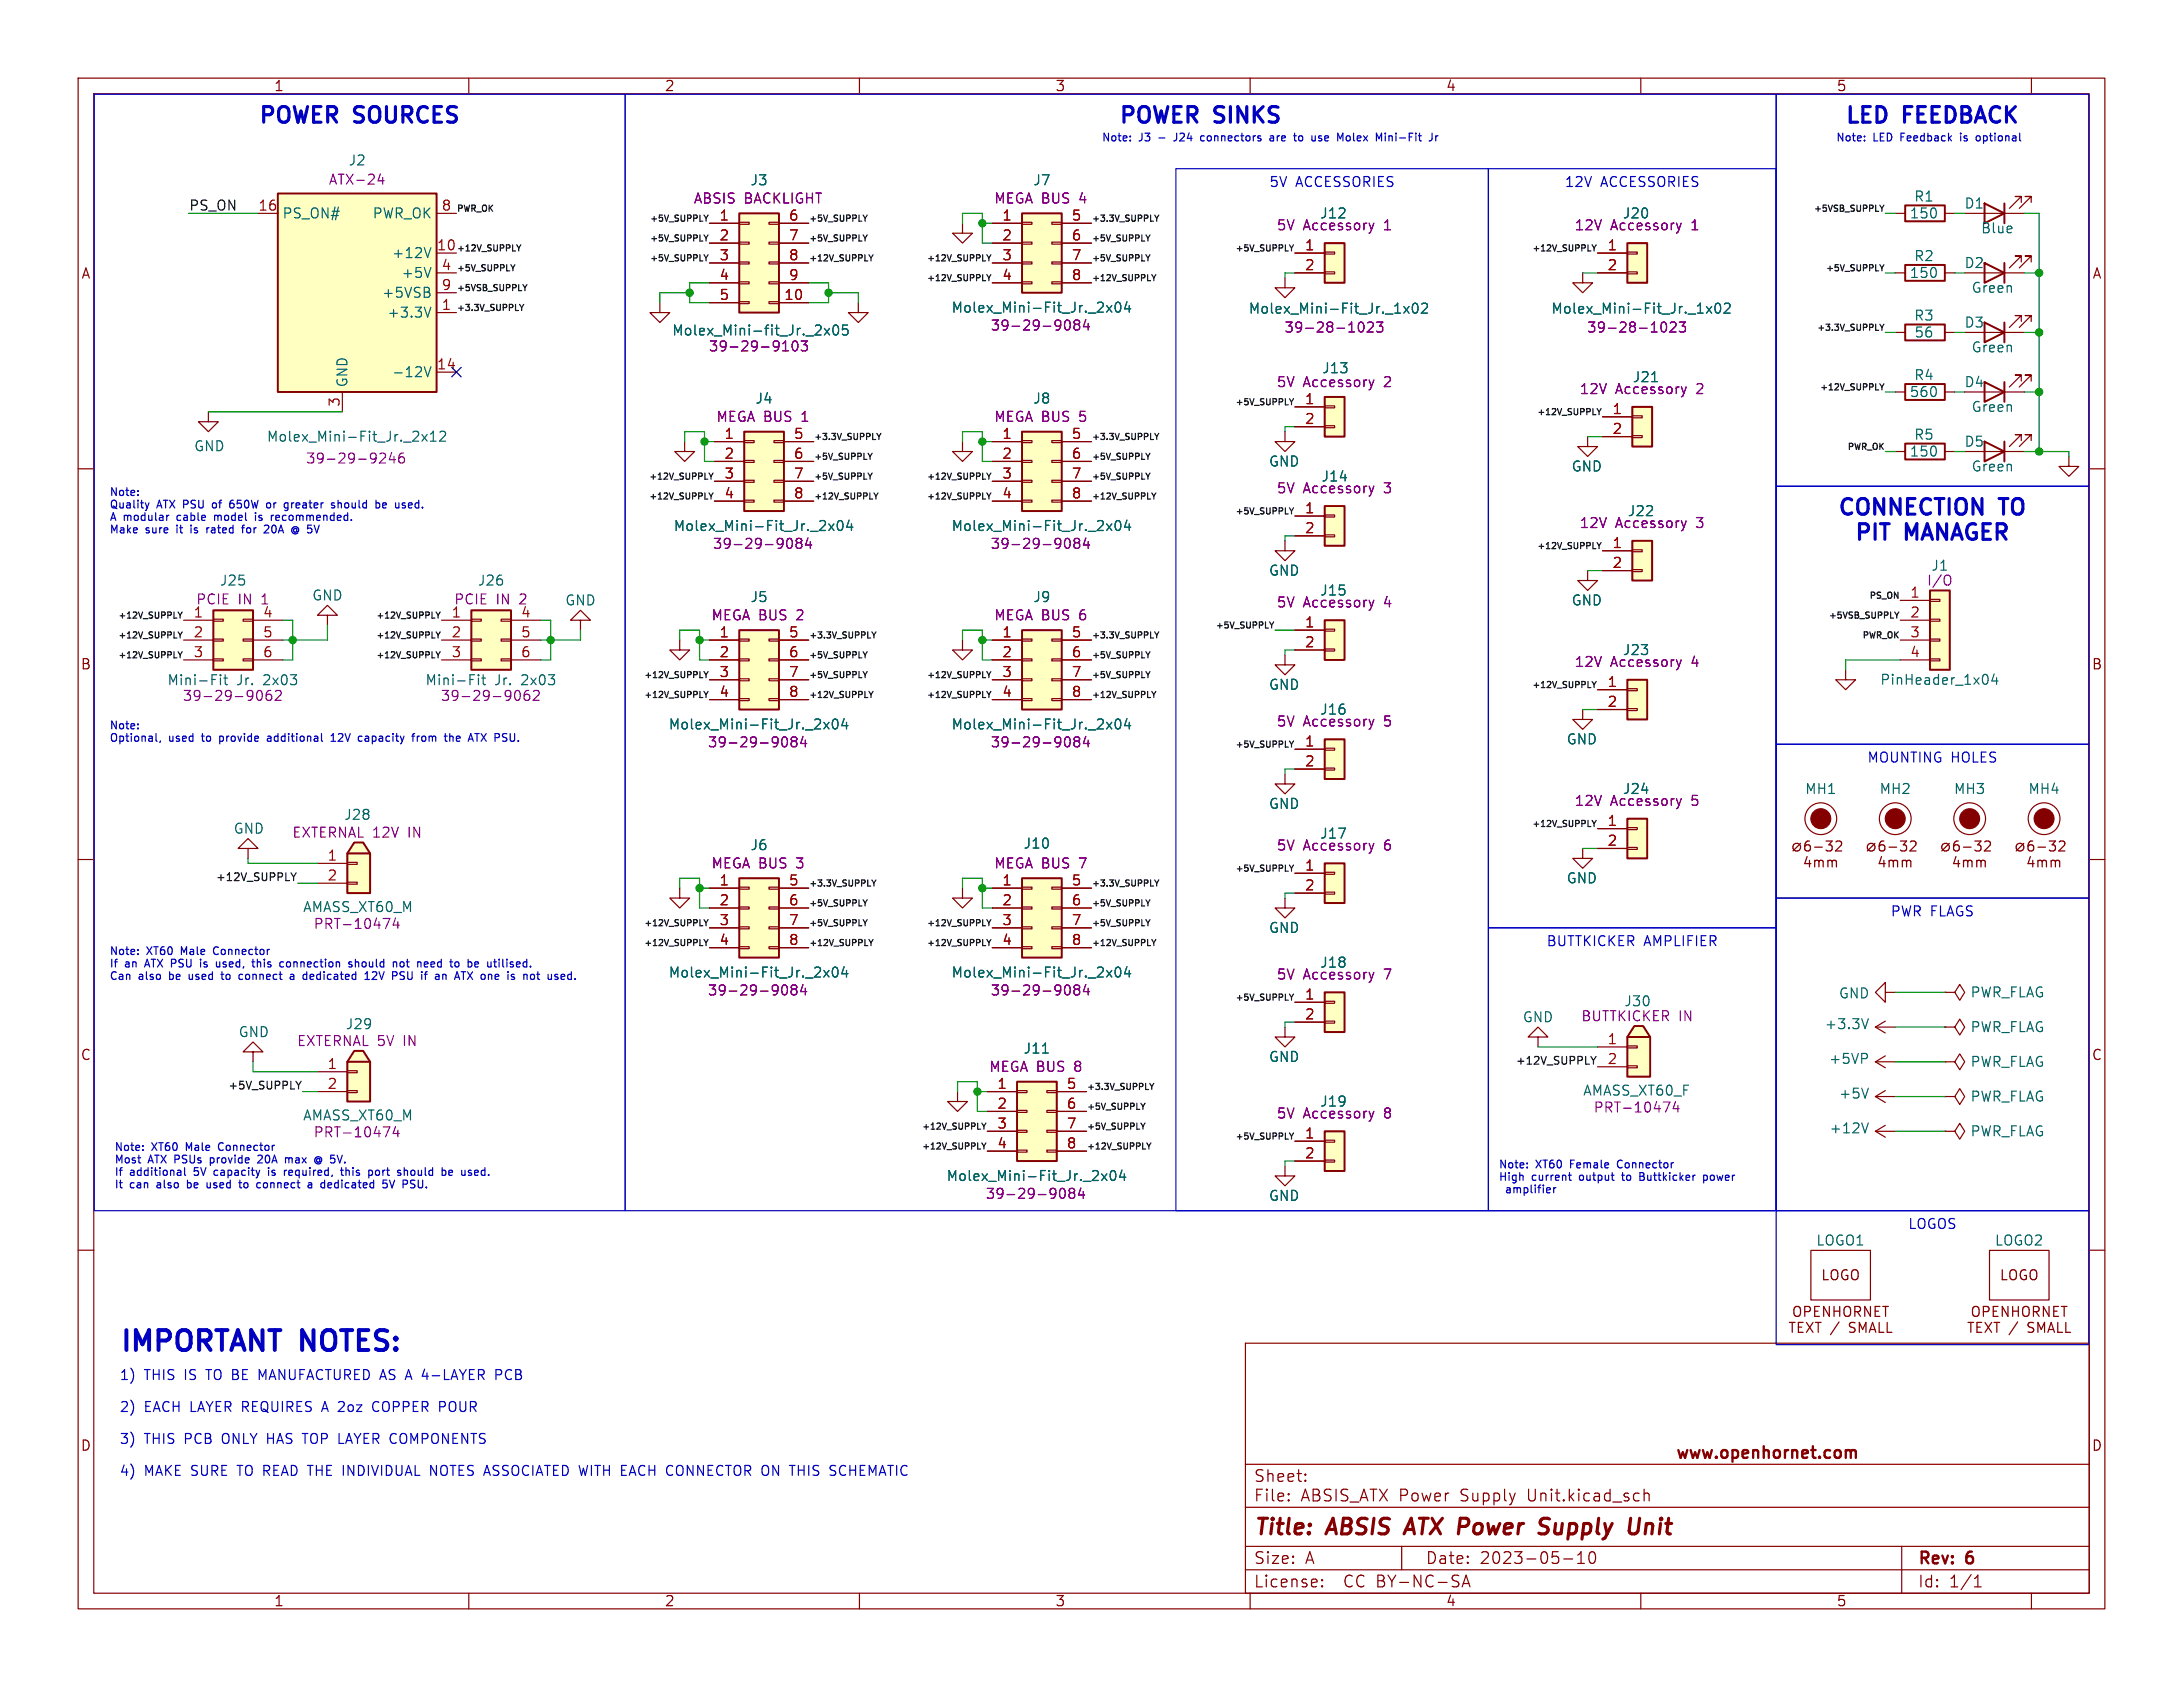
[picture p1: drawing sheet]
<svg xmlns="http://www.w3.org/2000/svg" width="279mm" height="216mm" viewBox="0 0 279 216" stroke-linecap="round" stroke-linejoin="round" font-family="sans-serif">
<defs><g id="words">
<text font-size="3.5" fill="#0000c2" x="15.2" y="173.1">IMPORTANT NOTES:</text>
<g font-size="2.8" fill="#0000c2">
<text x="33" y="16.6">POWER SOURCES</text>
<text x="143.1" y="16.6">POWER SINKS</text>
<text x="236" y="16.6">LED</text>
<text x="243.6" y="16.6">FEEDBACK</text>
<text x="235.1" y="66.7">CONNECTION</text>
<text x="237.2" y="70">PIT</text>
<text x="243.8" y="70">MANAGER</text>
<text x="256" y="66.7">TO</text>
</g>
<g font-size="2.8" fill="#840000">
<text x="160.4" y="196.9">Title:</text>
<text x="169.9" y="196.9">ABSIS ATX Power</text>
<text x="198.7" y="196.9">Supply</text>
<text x="210.7" y="196.9">Unit</text>
</g>
<g font-size="2.1" fill="#840000">
<text x="160.4" y="189.8">Sheet:</text>
<text x="214.4" y="187">www.openhornet.com</text>
<text x="160.4" y="192.3">File:</text>
<text x="166.4" y="192.3">ABSIS_ATX Power</text>
<text x="186.9" y="192.3">Supply</text>
<text x="195.5" y="192.3">Unit.kicad_sch</text>
<text x="160.4" y="203.3">License:</text>
<text x="160.4" y="200.3">Size:</text>
<text x="167" y="200.3">A</text>
<text x="171.9" y="203.3">CC BY-NC-SA</text>
<text x="182.4" y="200.3">Date:</text>
<text x="189.3" y="200.3">2023-05-10</text>
<text x="245.4" y="200.5">Rev:</text>
<text x="245.4" y="203.3">Id:</text>
<text x="249.4" y="203.3">1/1</text>
<text x="251.6" y="200.5">6</text>
</g>
<g font-size="1.8" fill="#840000">
<text x="35" y="11.8">1</text>
<text x="85" y="11.8">2</text>
<text x="135" y="11.8">3</text>
<text x="185" y="11.8">4</text>
<text x="235" y="11.8">5</text>
<text x="10.4" y="35.8">A</text>
<text x="267.8" y="35.8">A</text>
<text x="10.3" y="85.8">B</text>
<text x="267.7" y="85.8">B</text>
<text x="234.1" y="110.2">4mm</text>
<text x="243.7" y="110.2">4mm</text>
<text x="253.2" y="110.2">4mm</text>
<text x="262.7" y="110.2">4mm</text>
<text x="10.3" y="135.8">C</text>
<text x="267.7" y="135.8">C</text>
<text x="233" y="164">LOGO</text>
<text x="255.9" y="164">LOGO</text>
<text x="10.3" y="185.8">D</text>
<text x="267.7" y="185.8">D</text>
<text x="35" y="205.7">1</text>
<text x="85" y="205.7">2</text>
<text x="135" y="205.7">3</text>
<text x="185" y="205.7">4</text>
<text x="235" y="205.7">5</text>
</g>
<g font-size="1.8" fill="#840084">
<text x="42" y="23.8">ATX-24</text>
<text x="88.7" y="26.2">ABSIS</text>
<text x="95.2" y="26.2">BACKLIGHT</text>
<text x="127.2" y="26.2">MEGA BUS</text>
<text x="138.2" y="26.2">4</text>
<text x="163.4" y="29.7">5V Accessory</text>
<text x="168.9" y="28.1">J12</text>
<text x="177.2" y="29.7">1</text>
<text x="201.5" y="29.7">12V</text>
<text x="206.1" y="29.7">Accessory</text>
<text x="207.7" y="28.1">J20</text>
<text x="216.5" y="29.7">1</text>
<text x="121.7" y="40.2">Molex_Mini-Fit_Jr._2x04</text>
<text x="86" y="43.1">Molex_Mini-fit_Jr._2x05</text>
<text x="90.7" y="45.1">39-29-9103</text>
<text x="126.7" y="42.5">39-29-9084</text>
<text x="164.3" y="42.7">39-28-1023</text>
<text x="203.1" y="42.7">39-28-1023</text>
<text x="163.4" y="49.7">5V Accessory</text>
<text x="177.2" y="49.7">2</text>
<text x="202.1" y="50.6">12V</text>
<text x="206.7" y="50.6">Accessory</text>
<text x="208.9" y="49.1">J21</text>
<text x="217.1" y="50.6">2</text>
<text x="39.1" y="59.5">39-29-9246</text>
<text x="91.6" y="54.2">MEGA BUS</text>
<text x="102.6" y="54.2">1</text>
<text x="127.2" y="54.2">MEGA BUS</text>
<text x="138.2" y="54.2">5</text>
<text x="163.4" y="63.3">5V Accessory</text>
<text x="169.1" y="61.8">J14</text>
<text x="177.2" y="63.3">3</text>
<text x="86.2" y="68.1">Molex_Mini-Fit_Jr._2x04</text>
<text x="91.2" y="70.4">39-29-9084</text>
<text x="121.7" y="68.1">Molex_Mini-Fit_Jr._2x04</text>
<text x="126.7" y="70.4">39-29-9084</text>
<text x="202.1" y="67.8">12V</text>
<text x="206.7" y="67.8">Accessory</text>
<text x="208.3" y="66.2">J22</text>
<text x="217.1" y="67.8">3</text>
<text x="25.1" y="77.5">PCIE</text>
<text x="30.5" y="77.5">IN</text>
<text x="33.5" y="77.5">1</text>
<text x="58.1" y="77.5">PCIE</text>
<text x="63.5" y="77.5">IN</text>
<text x="66.5" y="77.5">2</text>
<text x="163.4" y="77.9">5V Accessory</text>
<text x="168.9" y="76.4">J15</text>
<text x="177.2" y="77.9">4</text>
<text x="246.6" y="75.1">I/O</text>
<text x="247.1" y="73.2">J1</text>
<text x="91" y="79.6">MEGA BUS</text>
<text x="102" y="79.6">2</text>
<text x="127.2" y="79.6">MEGA BUS</text>
<text x="138.2" y="79.6">6</text>
<text x="21.4" y="87.9">Mini-Fit</text>
<text x="23.3" y="89.9">39-29-9062</text>
<text x="30.3" y="87.9">Jr.</text>
<text x="33.7" y="87.9">2x03</text>
<text x="54.4" y="87.9">Mini-Fit</text>
<text x="56.4" y="89.9">39-29-9062</text>
<text x="63.3" y="87.9">Jr.</text>
<text x="66.7" y="87.9">2x03</text>
<text x="201.5" y="85.5">12V</text>
<text x="206.1" y="85.5">Accessory</text>
<text x="207.7" y="84">J23</text>
<text x="216.5" y="85.5">4</text>
<text x="85.5" y="93.5">Molex_Mini-Fit_Jr._2x04</text>
<text x="90.6" y="95.8">39-29-9084</text>
<text x="121.7" y="93.5">Molex_Mini-Fit_Jr._2x04</text>
<text x="126.7" y="95.8">39-29-9084</text>
<text x="163.4" y="93.2">5V Accessory</text>
<text x="168.9" y="91.6">J16</text>
<text x="177.2" y="93.2">5</text>
<text x="207.7" y="101.8">J24</text>
<text x="37.4" y="107.4">EXTERNAL 12V</text>
<text x="52.3" y="107.4">IN</text>
<text x="168.9" y="107.5">J17</text>
<text x="201.5" y="103.3">12V</text>
<text x="206.1" y="103.3">Accessory</text>
<text x="216.5" y="103.3">5</text>
<text x="91" y="111.3">MEGA BUS</text>
<text x="102" y="111.3">3</text>
<text x="127.2" y="111.3">MEGA BUS</text>
<text x="138.2" y="111.3">7</text>
<text x="163.4" y="109">5V Accessory</text>
<text x="177.2" y="109">6</text>
<text x="38.7" y="116.9">AMASS_XT60_M</text>
<text x="40.1" y="119.1">PRT-10474</text>
<text x="85.5" y="125.3">Molex_Mini-Fit_Jr._2x04</text>
<text x="121.7" y="125.3">Molex_Mini-Fit_Jr._2x04</text>
<text x="163.4" y="125.5">5V Accessory</text>
<text x="168.9" y="124">J18</text>
<text x="177.2" y="125.5">7</text>
<text x="90.6" y="127.6">39-29-9084</text>
<text x="126.7" y="127.6">39-29-9084</text>
<text x="202.4" y="130.9">BUTTKICKER</text>
<text x="207.8" y="129">J30</text>
<text x="214.8" y="130.9">IN</text>
<text x="38" y="134">EXTERNAL 5V IN</text>
<text x="126.6" y="137.4">MEGA BUS</text>
<text x="137.5" y="137.4">8</text>
<text x="38.7" y="143.6">AMASS_XT60_M</text>
<text x="163.4" y="143.3">5V Accessory</text>
<text x="168.9" y="141.8">J19</text>
<text x="177.2" y="143.3">8</text>
<text x="202.6" y="140.4">AMASS_XT60_F</text>
<text x="203.9" y="142.6">PRT-10474</text>
<text x="40.1" y="145.7">PRT-10474</text>
<text x="121.1" y="151.3">Molex_Mini-Fit_Jr._2x04</text>
<text x="126.1" y="153.6">39-29-9084</text>
</g>
<g font-size="1.8" fill="#006464">
<text x="44.6" y="21.3">J2</text>
<text x="96" y="23.9">J3</text>
<text x="132.2" y="23.9">J7</text>
<text x="36.1" y="28.1">PS_ON#</text>
<text x="47.7" y="28.1">PWR_OK</text>
<text x="244.4" y="28.1">150</text>
<text x="244.9" y="26">R1</text>
<text x="251.4" y="26.9">D1</text>
<text x="50.2" y="33.2">+12V</text>
<text x="51.4" y="35.8">+5V</text>
<text x="244.4" y="35.8">150</text>
<text x="244.9" y="33.6">R2</text>
<text x="251.4" y="34.5">D2</text>
<text x="253.5" y="30">Blue</text>
<text x="48.9" y="38.3">+5VSB</text>
<text x="49.6" y="40.8">+3.3V</text>
<text x="159.8" y="40.3">Molex_Mini-Fit_Jr._1x02</text>
<text x="198.5" y="40.3">Molex_Mini-Fit_Jr._1x02</text>
<text x="244.9" y="41.2">R3</text>
<text x="252.3" y="37.7">Green</text>
<text x="169.2" y="47.9">J13</text>
<text x="245" y="43.4">56</text>
<text x="251.4" y="42.1">D3</text>
<text x="252.3" y="45.3">Green</text>
<text x="44.6" y="49.7" transform="rotate(-90 44.6 49.7)">GND</text>
<text x="50.2" y="48.5">-12V</text>
<text x="96.6" y="51.8">J4</text>
<text x="132.2" y="51.8">J8</text>
<text x="244.4" y="51">560</text>
<text x="244.9" y="48.8">R4</text>
<text x="251.4" y="49.7">D4</text>
<text x="252.3" y="52.9">Green</text>
<text x="24.8" y="57.9">GND</text>
<text x="34.1" y="56.7">Molex_Mini-Fit_Jr._2x12</text>
<text x="162.4" y="59.9">GND</text>
<text x="244.4" y="58.6">150</text>
<text x="244.9" y="56.5">R5</text>
<text x="251.4" y="57.3">D5</text>
<text x="201.1" y="60.5">GND</text>
<text x="252.3" y="60.5">Green</text>
<text x="28.1" y="75.1">J25</text>
<text x="39.9" y="77">GND</text>
<text x="61.1" y="75.1">J26</text>
<text x="72.3" y="77.7">GND</text>
<text x="96" y="77.2">J5</text>
<text x="132.2" y="77.2">J9</text>
<text x="162.4" y="73.9">GND</text>
<text x="201.1" y="77.7">GND</text>
<text x="162.4" y="88.5">GND</text>
<text x="240.6" y="87.8">PinHeader_1x04</text>
<text x="200.5" y="95.4">GND</text>
<text x="231" y="101.8">MH1</text>
<text x="240.5" y="101.8">MH2</text>
<text x="250" y="101.8">MH3</text>
<text x="259.6" y="101.8">MH4</text>
<text x="29.9" y="106.9">GND</text>
<text x="44" y="105.1">J28</text>
<text x="162.4" y="103.7">GND</text>
<text x="96" y="109">J6</text>
<text x="131" y="108.8">J10</text>
<text x="200.5" y="113.2">GND</text>
<text x="162.4" y="119.6">GND</text>
<text x="44.2" y="131.9">J29</text>
<text x="194.9" y="131">GND</text>
<text x="233.5" y="131.9">+3.3V</text>
<text x="235.3" y="128">GND</text>
<text x="252.2" y="127.8">PWR_FLAG</text>
<text x="30.5" y="132.9">GND</text>
<text x="131" y="135">J11</text>
<text x="162.4" y="136.1">GND</text>
<text x="234" y="136.3">+5VP</text>
<text x="252.2" y="136.7">PWR_FLAG</text>
<text x="252.2" y="132.3">PWR_FLAG</text>
<text x="235.3" y="140.8">+5V</text>
<text x="252.2" y="141.2">PWR_FLAG</text>
<text x="234.1" y="145.2">+12V</text>
<text x="252.2" y="145.6">PWR_FLAG</text>
<text x="162.4" y="153.9">GND</text>
<text x="232.4" y="159.6">LOGO1</text>
<text x="255.3" y="159.6">LOGO2</text>
</g>
<text font-size="1.8" fill="#0f0f0f" x="24.1" y="27">PS_ON</text>
<g font-size="1.8" fill="#a90000">
<text x="33" y="27.1">16</text>
<text x="56.5" y="27.1">8</text>
<text x="92" y="28.3">1</text>
<text x="100.9" y="28.3">6</text>
<text x="128.2" y="28.3">1</text>
<text x="137.1" y="28.3">5</text>
<text x="55.9" y="32.1">10</text>
<text x="56.5" y="34.7">4</text>
<text x="92" y="30.9">2</text>
<text x="92" y="33.4">3</text>
<text x="92" y="35.9">4</text>
<text x="100.9" y="30.9">7</text>
<text x="100.9" y="33.4">8</text>
<text x="100.9" y="35.9">9</text>
<text x="128.2" y="30.9">2</text>
<text x="128.2" y="33.4">3</text>
<text x="128.2" y="35.9">4</text>
<text x="137.1" y="30.9">6</text>
<text x="137.1" y="33.4">7</text>
<text x="137.1" y="35.9">8</text>
<text x="167" y="32.1">1</text>
<text x="167" y="34.7">2</text>
<text x="205.7" y="32.1">1</text>
<text x="205.7" y="34.7">2</text>
<text x="56.5" y="39.8">1</text>
<text x="56.5" y="37.2">9</text>
<text x="92" y="38.5">5</text>
<text x="100.3" y="38.5">10</text>
<text x="55.9" y="47.4">14</text>
<text x="43.6" y="52.1" transform="rotate(-90 43.6 52.1)">3</text>
<text x="167" y="51.8">1</text>
<text x="206.3" y="53.1">1</text>
<text x="92.7" y="56.3">1</text>
<text x="92.7" y="58.8">2</text>
<text x="101.6" y="56.3">5</text>
<text x="101.6" y="58.8">6</text>
<text x="128.2" y="56.3">1</text>
<text x="128.2" y="58.8">2</text>
<text x="137.1" y="56.3">5</text>
<text x="137.1" y="58.8">6</text>
<text x="167" y="54.4">2</text>
<text x="206.3" y="55.6">2</text>
<text x="92.7" y="61.3">3</text>
<text x="92.7" y="63.9">4</text>
<text x="101.6" y="61.3">7</text>
<text x="101.6" y="63.9">8</text>
<text x="128.2" y="61.3">3</text>
<text x="128.2" y="63.9">4</text>
<text x="137.1" y="61.3">7</text>
<text x="137.1" y="63.9">8</text>
<text x="167" y="65.8">1</text>
<text x="167" y="68.3">2</text>
<text x="206.3" y="70.2">1</text>
<text x="206.3" y="72.8">2</text>
<text x="244.4" y="76.6">1</text>
<text x="24.7" y="79.1">1</text>
<text x="24.7" y="81.7">2</text>
<text x="33.6" y="79.1">4</text>
<text x="33.6" y="81.7">5</text>
<text x="57.8" y="79.1">1</text>
<text x="57.8" y="81.7">2</text>
<text x="66.6" y="79.1">4</text>
<text x="66.6" y="81.7">5</text>
<text x="92" y="81.7">1</text>
<text x="100.9" y="81.7">5</text>
<text x="128.2" y="81.7">1</text>
<text x="137.1" y="81.7">5</text>
<text x="167" y="80.4">1</text>
<text x="167" y="82.9">2</text>
<text x="244.4" y="79.1">2</text>
<text x="244.4" y="81.7">3</text>
<text x="24.7" y="84.2">3</text>
<text x="33.6" y="84.2">6</text>
<text x="57.8" y="84.2">3</text>
<text x="66.6" y="84.2">6</text>
<text x="92" y="84.2">2</text>
<text x="92" y="86.7">3</text>
<text x="92" y="89.3">4</text>
<text x="100.9" y="84.2">6</text>
<text x="100.9" y="86.7">7</text>
<text x="100.9" y="89.3">8</text>
<text x="128.2" y="84.2">2</text>
<text x="128.2" y="86.7">3</text>
<text x="128.2" y="89.3">4</text>
<text x="137.1" y="84.2">6</text>
<text x="137.1" y="86.7">7</text>
<text x="137.1" y="89.3">8</text>
<text x="205.7" y="88">1</text>
<text x="244.4" y="84.2">4</text>
<text x="167" y="95.6">1</text>
<text x="205.7" y="90.6">2</text>
<text x="167" y="98.2">2</text>
<text x="205.7" y="105.8">1</text>
<text x="41.9" y="110.2">1</text>
<text x="41.9" y="112.8">2</text>
<text x="92" y="113.4">1</text>
<text x="100.9" y="113.4">5</text>
<text x="128.2" y="113.4">1</text>
<text x="137.1" y="113.4">5</text>
<text x="167" y="111.5">1</text>
<text x="205.7" y="108.3">2</text>
<text x="92" y="116">2</text>
<text x="92" y="118.5">3</text>
<text x="100.9" y="116">6</text>
<text x="100.9" y="118.5">7</text>
<text x="128.2" y="116">2</text>
<text x="128.2" y="118.5">3</text>
<text x="137.1" y="116">6</text>
<text x="137.1" y="118.5">7</text>
<text x="167" y="114">2</text>
<text x="92" y="121">4</text>
<text x="100.9" y="121">8</text>
<text x="128.2" y="121">4</text>
<text x="137.1" y="121">8</text>
<text x="167" y="128">1</text>
<text x="167" y="130.6">2</text>
<text x="41.9" y="136.9">1</text>
<text x="205.7" y="133.7">1</text>
<text x="205.7" y="136.3">2</text>
<text x="41.9" y="139.4">2</text>
<text x="127.6" y="139.4">1</text>
<text x="127.6" y="142">2</text>
<text x="136.5" y="139.4">5</text>
<text x="136.5" y="142">6</text>
<text x="127.6" y="144.5">3</text>
<text x="127.6" y="147.1">4</text>
<text x="136.5" y="144.5">7</text>
<text x="136.5" y="147.1">8</text>
<text x="167" y="145.8">1</text>
<text x="167" y="148.3">2</text>
</g>
<g font-size="1.8" fill="#0000c2">
<text x="162.4" y="24.2">5V ACCESSORIES</text>
<text x="200.2" y="24.2">12V</text>
<text x="204.8" y="24.2">ACCESSORIES</text>
<text x="239" y="97.9">MOUNTING HOLES</text>
<text x="241.9" y="117.5">PWR FLAGS</text>
<text x="197.9" y="121.3">BUTTKICKER</text>
<text x="210.4" y="121.3">AMPLIFIER</text>
<text x="244.2" y="157.5">LOGOS</text>
<text x="15.2" y="176.7">1)</text>
<text x="18.4" y="176.7">THIS IS TO BE MANUFACTURED AS A 4-LAYER</text>
<text x="64.2" y="176.7">PCB</text>
<text x="15.2" y="180.8">2)</text>
<text x="15.2" y="184.9">3)</text>
<text x="18.4" y="180.8">EACH LAYER REQUIRES A 2oz</text>
<text x="18.4" y="184.9">THIS PCB</text>
<text x="28.5" y="184.9">ONLY HAS TOP LAYER COMPONENTS</text>
<text x="48.1" y="180.8">COPPER POUR</text>
<text x="15.2" y="189">4)</text>
<text x="18.4" y="189">MAKE SURE TO READ THE INDIVIDUAL</text>
<text x="55.6" y="189">NOTES ASSOCIATED WITH EACH CONNECTOR ON THIS SCHEMATIC</text>
</g>
<g font-size="1.4" fill="#0000c2">
<text x="141" y="18.2">Note:</text>
<text x="145.7" y="18.2">J3</text>
<text x="148.4" y="18.2">-</text>
<text x="150.5" y="18.2">J24</text>
<text x="154.1" y="18.2">connectors</text>
<text x="163.2" y="18.2">are</text>
<text x="166.5" y="18.2">to</text>
<text x="168.9" y="18.2">use</text>
<text x="172.3" y="18.2">Molex</text>
<text x="177.5" y="18.2">Mini-Fit</text>
<text x="234.9" y="18.2">Note:</text>
<text x="239.7" y="18.2">LED Feedback</text>
<text x="251.2" y="18.2">is</text>
<text x="253.4" y="18.2">optional</text>
<text x="14" y="63.5">Note:</text>
<text x="14" y="65.1">Quality</text>
<text x="20" y="65.1">ATX PSU</text>
<text x="27.4" y="65.1">of</text>
<text x="29.8" y="65.1">650W</text>
<text x="34.7" y="65.1">or</text>
<text x="37.2" y="65.1">greater</text>
<text x="43.4" y="65.1">should</text>
<text x="49.3" y="65.1">be</text>
<text x="51.9" y="65.1">used.</text>
<text x="14" y="66.7">A modular</text>
<text x="14" y="68.3">Make</text>
<text x="18.6" y="68.3">sure</text>
<text x="22.7" y="68.3">it</text>
<text x="22.7" y="66.7">cable</text>
<text x="24.7" y="68.3">is</text>
<text x="26.9" y="68.3">rated</text>
<text x="27.7" y="66.7">model</text>
<text x="31.6" y="68.3">for</text>
<text x="33.1" y="66.7">is</text>
<text x="34.6" y="68.3">20A</text>
<text x="35.3" y="66.7">recommended.</text>
<text x="38.3" y="68.3">@ 5V</text>
<text x="14" y="93.4">Note:</text>
<text x="14" y="95">Optional,</text>
<text x="21.6" y="95">used</text>
<text x="25.9" y="95">to</text>
<text x="28.3" y="95">provide</text>
<text x="34.7" y="95">additional</text>
<text x="43" y="95">12V</text>
<text x="46.7" y="95">capacity</text>
<text x="53.8" y="95">from</text>
<text x="58.1" y="95">the</text>
<text x="61.4" y="95">ATX PSU.</text>
<text x="14" y="122.3">Note:</text>
<text x="14" y="123.9">If</text>
<text x="14" y="125.5">Can</text>
<text x="15.9" y="123.9">an</text>
<text x="17.7" y="125.5">also</text>
<text x="18.7" y="123.9">ATX PSU</text>
<text x="18.7" y="122.3">XT60</text>
<text x="21.7" y="125.5">be</text>
<text x="23.3" y="122.3">Male</text>
<text x="24.4" y="125.5">used</text>
<text x="26.1" y="123.9">is</text>
<text x="27.6" y="122.3">Connector</text>
<text x="28.3" y="123.9">used,</text>
<text x="28.8" y="125.5">to</text>
<text x="31.2" y="125.5">connect</text>
<text x="33.1" y="123.9">this</text>
<text x="36.8" y="123.9">connection</text>
<text x="37.9" y="125.5">a</text>
<text x="39.8" y="125.5">dedicated</text>
<text x="45.8" y="123.9">should</text>
<text x="47.9" y="125.5">12V</text>
<text x="51.6" y="125.5">PSU</text>
<text x="51.7" y="123.9">not</text>
<text x="55" y="123.9">need</text>
<text x="55.5" y="125.5">if</text>
<text x="57.4" y="125.5">an</text>
<text x="59.4" y="123.9">to</text>
<text x="60.2" y="125.5">ATX one</text>
<text x="61.8" y="123.9">be</text>
<text x="64.5" y="123.9">utilised.</text>
<text x="67.2" y="125.5">is</text>
<text x="69.5" y="125.5">not</text>
<text x="72.7" y="125.5">used.</text>
<text x="14.6" y="147.4">Note:</text>
<text x="14.6" y="149">Most</text>
<text x="18.9" y="149">ATX PSUs</text>
<text x="19.4" y="147.4">XT60</text>
<text x="23.9" y="147.4">Male</text>
<text x="27.1" y="149">provide</text>
<text x="28.2" y="147.4">Connector</text>
<text x="33.5" y="149">20A</text>
<text x="37.1" y="149">max</text>
<text x="41.1" y="149">@ 5V.</text>
<text x="191.8" y="149.6">Note:</text>
<text x="196.5" y="149.6">XT60</text>
<text x="201.1" y="149.6">Female</text>
<text x="207.3" y="149.6">Connector</text>
<text x="14.6" y="150.6">If</text>
<text x="14.6" y="152.2">It</text>
<text x="16.6" y="150.6">additional</text>
<text x="16.6" y="152.2">can</text>
<text x="20.2" y="152.2">also</text>
<text x="24.2" y="152.2">be</text>
<text x="24.9" y="150.6">5V</text>
<text x="26.9" y="152.2">used</text>
<text x="27.7" y="150.6">capacity</text>
<text x="31.3" y="152.2">to</text>
<text x="33.7" y="152.2">connect</text>
<text x="34.8" y="150.6">is</text>
<text x="37" y="150.6">required,</text>
<text x="40.4" y="152.2">a</text>
<text x="42.2" y="152.2">dedicated</text>
<text x="44.5" y="150.6">this</text>
<text x="48.2" y="150.6">port</text>
<text x="50.4" y="152.2">5V</text>
<text x="52.1" y="150.6">should</text>
<text x="53.1" y="152.2">PSU.</text>
<text x="57.9" y="150.6">be</text>
<text x="60.6" y="150.6">used.</text>
<text x="191.8" y="151.2">High</text>
<text x="192.7" y="152.8">amplifier</text>
<text x="196" y="151.2">current</text>
<text x="202.2" y="151.2">output</text>
<text x="207.9" y="151.2">to</text>
<text x="210.3" y="151.2">Buttkicker</text>
<text x="218.6" y="151.2">power</text>
</g>
<g font-size="1.4" fill="#0f0f0f">
<text x="27.6" y="112.8">+12V_SUPPLY</text>
<text x="194" y="136.3">+12V_SUPPLY</text>
<text x="29.2" y="139.5">+5V_SUPPLY</text>
</g>
<g font-size="1.1" fill="#0f0f0f">
<text x="58.4" y="27.1">PWR_OK</text>
<text x="83.1" y="28.4">+5V_SUPPLY</text>
<text x="103.5" y="28.4">+5V_SUPPLY</text>
<text x="139.7" y="28.4">+3.3V_SUPPLY</text>
<text x="232.1" y="27.1">+5VSB_SUPPLY</text>
<text x="58.4" y="32.2">+12V_SUPPLY</text>
<text x="58.4" y="34.8">+5V_SUPPLY</text>
<text x="83.1" y="33.5">+5V_SUPPLY</text>
<text x="83.1" y="31">+5V_SUPPLY</text>
<text x="103.5" y="33.5">+12V_SUPPLY</text>
<text x="103.5" y="31">+5V_SUPPLY</text>
<text x="118.6" y="33.5">+12V_SUPPLY</text>
<text x="139.7" y="33.5">+5V_SUPPLY</text>
<text x="139.7" y="31">+5V_SUPPLY</text>
<text x="158" y="32.2">+5V_SUPPLY</text>
<text x="196" y="32.2">+12V_SUPPLY</text>
<text x="233.6" y="34.8">+5V_SUPPLY</text>
<text x="58.4" y="39.8">+3.3V_SUPPLY</text>
<text x="58.4" y="37.3">+5VSB_SUPPLY</text>
<text x="118.6" y="36">+12V_SUPPLY</text>
<text x="139.7" y="36">+12V_SUPPLY</text>
<text x="232.5" y="42.4">+3.3V_SUPPLY</text>
<text x="158" y="51.9">+5V_SUPPLY</text>
<text x="196.7" y="53.2">+12V_SUPPLY</text>
<text x="232.9" y="50">+12V_SUPPLY</text>
<text x="104.1" y="56.4">+3.3V_SUPPLY</text>
<text x="104.1" y="58.9">+5V_SUPPLY</text>
<text x="139.7" y="58.9">+5V_SUPPLY</text>
<text x="139.7" y="56.4">+3.3V_SUPPLY</text>
<text x="236.4" y="57.6">PWR_OK</text>
<text x="83" y="64">+12V_SUPPLY</text>
<text x="83" y="61.4">+12V_SUPPLY</text>
<text x="104.1" y="61.4">+5V_SUPPLY</text>
<text x="104.1" y="64">+12V_SUPPLY</text>
<text x="118.6" y="61.4">+12V_SUPPLY</text>
<text x="118.6" y="64">+12V_SUPPLY</text>
<text x="139.7" y="61.4">+5V_SUPPLY</text>
<text x="139.7" y="64">+12V_SUPPLY</text>
<text x="158" y="65.9">+5V_SUPPLY</text>
<text x="196.7" y="70.3">+12V_SUPPLY</text>
<text x="239.2" y="76.7">PS_ON</text>
<text x="15.1" y="81.8">+12V_SUPPLY</text>
<text x="15.1" y="79.2">+12V_SUPPLY</text>
<text x="48.1" y="81.8">+12V_SUPPLY</text>
<text x="48.1" y="79.2">+12V_SUPPLY</text>
<text x="103.5" y="81.8">+3.3V_SUPPLY</text>
<text x="139.7" y="81.8">+3.3V_SUPPLY</text>
<text x="155.5" y="80.5">+5V_SUPPLY</text>
<text x="234" y="79.2">+5VSB_SUPPLY</text>
<text x="238.3" y="81.8">PWR_OK</text>
<text x="15.1" y="84.3">+12V_SUPPLY</text>
<text x="48.1" y="84.3">+12V_SUPPLY</text>
<text x="82.4" y="89.4">+12V_SUPPLY</text>
<text x="82.4" y="86.8">+12V_SUPPLY</text>
<text x="103.5" y="86.8">+5V_SUPPLY</text>
<text x="103.5" y="84.3">+5V_SUPPLY</text>
<text x="103.5" y="89.4">+12V_SUPPLY</text>
<text x="118.6" y="86.8">+12V_SUPPLY</text>
<text x="118.6" y="89.4">+12V_SUPPLY</text>
<text x="139.7" y="84.3">+5V_SUPPLY</text>
<text x="139.7" y="89.4">+12V_SUPPLY</text>
<text x="139.7" y="86.8">+5V_SUPPLY</text>
<text x="196" y="88.1">+12V_SUPPLY</text>
<text x="158" y="95.7">+5V_SUPPLY</text>
<text x="196" y="105.9">+12V_SUPPLY</text>
<text x="103.5" y="113.5">+3.3V_SUPPLY</text>
<text x="139.7" y="113.5">+3.3V_SUPPLY</text>
<text x="158" y="111.6">+5V_SUPPLY</text>
<text x="82.4" y="118.6">+12V_SUPPLY</text>
<text x="103.5" y="118.6">+5V_SUPPLY</text>
<text x="103.5" y="116">+5V_SUPPLY</text>
<text x="118.6" y="118.6">+12V_SUPPLY</text>
<text x="139.7" y="116">+5V_SUPPLY</text>
<text x="139.7" y="118.6">+5V_SUPPLY</text>
<text x="82.4" y="121.1">+12V_SUPPLY</text>
<text x="103.5" y="121.1">+12V_SUPPLY</text>
<text x="118.6" y="121.1">+12V_SUPPLY</text>
<text x="139.7" y="121.1">+12V_SUPPLY</text>
<text x="158" y="128.1">+5V_SUPPLY</text>
<text x="139.1" y="142.1">+5V_SUPPLY</text>
<text x="139.1" y="139.5">+3.3V_SUPPLY</text>
<text x="117.9" y="144.6">+12V_SUPPLY</text>
<text x="117.9" y="147.2">+12V_SUPPLY</text>
<text x="139.1" y="147.2">+12V_SUPPLY</text>
<text x="139.1" y="144.6">+5V_SUPPLY</text>
<text x="158" y="145.9">+5V_SUPPLY</text>
</g>
</g></defs>
<g fill="none" stroke="#840000" stroke-width=".15">
<path d="M10 10h259.4v195.9h-259.4zM12 12h255.4v191.9h-255.4zM60 10v2M110 10v2M160 10v2M210 10v2M260 10v2M109.9 38.7v1.3h1.2l-1.2 1.3-1.3-1.3h1.3M127 28.6h3.8M127 31.1h3.8M127 33.7h3.8M127 36.2h3.8"/>
<path d="M130.8 36.1h1.3v.2h-1.3zM130.8 33.5h1.3v.3h-1.3zM130.8 31h1.3v.2h-1.3zM130.8 28.4h1.3v.3h-1.3zM134.6 36.1h1.3v.2h-1.3zM134.6 33.5h1.3v.3h-1.3zM134.6 31h1.3v.2h-1.3zM134.6 28.4h1.3v.3h-1.3zM135.9 28.6h3.8M135.9 31.1h3.8M135.9 33.7h3.8M135.9 36.2h3.8"/>
<path d="M164.5 35.6v1.2h1.2l-1.2 1.3-1.3-1.3h1.3M165.7 34.9h3.8M165.7 32.4h3.8M169.5 34.8h1.3v.3h-1.3zM169.5 32.3h1.3v.2h-1.3zM202.6 34.9v1.3h1.2l-1.2 1.3-1.3-1.3h1.3M204.5 34.9h3.8M204.5 32.4h3.8M208.3 34.8h1.2v.3h-1.2zM208.3 32.3h1.2v.2h-1.2zM242.6 27.3h1.2M242.6 34.9h1.2"/>
<path d="M248.9 27.3h1.3M248.9 34.9h1.3M251.5 27.3h7.6M254 34.9h5.1M258.7 25.9v-.8h-.8h.8l-1.5 1.6M258.7 33.5v-.7h-.8h.8l-1.5 1.5M260 25.9v-.8h-.8h.8l-1.6 1.6M260 33.5v-.7h-.8h.8l-1.6 1.5M10 60h2M127 56.5h3.8M127 59.1h3.8M130.8 58.9h1.3v.3h-1.3z"/>
<path d="M130.8 56.4h1.3v.2h-1.3zM134.6 58.9h1.3v.3h-1.3zM134.6 56.4h1.3v.2h-1.3zM135.9 56.5h3.8M135.9 59.1h3.8M164.5 55.2v1.3h1.2l-1.2 1.3-1.3-1.3h1.3M203.2 55.9v1.3h1.3l-1.3 1.2-1.3-1.2h1.3M205.1 53.3h3.8M205.1 55.9h3.8M208.9 55.8h1.3v.2h-1.3zM208.9 53.2h1.3v.3h-1.3zM242.6 42.5h1.2"/>
<path d="M242.6 50.2h1.2M242.6 57.8h1.2M248.9 42.5h1.3M248.9 50.2h1.3M248.9 57.8h1.3M254 42.5h5.1M254 50.2h5.1M254 57.8h5.1M258.7 41.1v-.7h-.8h.8l-1.5 1.5M258.7 48.8v-.8h-.8h.8l-1.5 1.5M258.7 56.4v-.8h-.8h.8l-1.5 1.6M260 41.1v-.7h-.8h.8l-1.6 1.5"/>
<path d="M260 48.8v-.8h-.8h.8l-1.6 1.5M260 56.4v-.8h-.8h.8l-1.6 1.6M264.8 58.4v1.3h1.3l-1.3 1.3-1.3-1.3h1.3M267.4 60h2M127 61.6h3.8M127 64.1h3.8M130.8 64h1.3v.3h-1.3zM130.8 61.5h1.3v.2h-1.3zM134.6 64h1.3v.3h-1.3zM134.6 61.5h1.3v.2h-1.3zM135.9 61.6h3.8M135.9 64.1h3.8"/>
<path d="M164.5 69.2v1.3h1.2l-1.2 1.3-1.3-1.3h1.3M165.7 66h3.8M165.7 68.6h3.8M169.5 68.5h1.3v.2h-1.3zM169.5 65.9h1.3v.3h-1.3zM203.2 73v1.3h1.3l-1.3 1.3-1.3-1.3h1.3M205.1 70.5h3.8M205.1 73h3.8M208.9 72.9h1.3v.3h-1.3zM208.9 70.4h1.3v.2h-1.3zM243.2 76.8h3.8M243.2 79.4h3.8"/>
<path d="M247 76.7h1.3v.3h-1.3zM247 79.2h1.3v.3h-1.3zM123.2 81.9v1.3h1.3l-1.3 1.3-1.3-1.3h1.3M127 81.9h3.8M127 84.5h3.8M127 87h3.8M127 89.5h3.8M130.8 89.4h1.3v.3h-1.3zM130.8 86.9h1.3v.2h-1.3zM130.8 84.3h1.3v.3h-1.3zM130.8 81.8h1.3v.2h-1.3zM134.6 89.4h1.3v.3h-1.3z"/>
<path d="M134.6 86.9h1.3v.2h-1.3zM134.6 84.3h1.3v.3h-1.3zM134.6 81.8h1.3v.2h-1.3zM135.9 81.9h3.8M135.9 84.5h3.8M135.9 87h3.8M135.9 89.5h3.8M164.5 83.8v1.3h1.2l-1.2 1.3-1.3-1.3h1.3M165.7 80.6h3.8M165.7 83.2h3.8M165.7 95.9h3.8M165.7 98.4h3.8"/>
<path d="M169.5 83.1h1.3v.2h-1.3zM169.5 80.5h1.3v.3h-1.3zM169.5 98.3h1.3v.3h-1.3zM169.5 95.8h1.3v.2h-1.3zM202.6 90.8v1.3h1.2l-1.2 1.2-1.3-1.2h1.3M204.5 88.3h3.8M204.5 90.8h3.8M208.3 90.7h1.2v.2h-1.2zM208.3 88.1h1.2v.3h-1.2zM236.2 85.7v1.3h1.3l-1.3 1.3-1.3-1.3h1.3M243.2 81.9h3.8M243.2 84.5h3.8"/>
<path d="M247 81.8h1.3v.2h-1.3zM247 84.3h1.3v.3h-1.3zM10 110h2M127 113.7h3.8M127 116.2h3.8M127 118.7h3.8M130.8 118.6h1.3v.3h-1.3zM130.8 116.1h1.3v.2h-1.3zM130.8 113.5h1.3v.3h-1.3zM134.6 118.6h1.3v.3h-1.3zM134.6 116.1h1.3v.2h-1.3zM134.6 113.5h1.3v.3h-1.3z"/>
<path d="M135.9 113.7h3.8M135.9 116.2h3.8M135.9 118.7h3.8M164.5 114.9v1.3h1.2l-1.2 1.3-1.3-1.3h1.3M165.7 111.8h3.8M165.7 114.3h3.8M169.5 114.2h1.3v.2h-1.3zM169.5 111.6h1.3v.3h-1.3zM202.6 108.6v1.3h1.2l-1.2 1.2-1.3-1.2h1.3M204.5 106h3.8M204.5 108.6h3.8M208.3 108.5h1.2v.2h-1.2z"/>
<path d="M208.3 105.9h1.2v.3h-1.2zM267.4 110h2M126.4 139.7h3.8M127 121.3h3.8M130.2 139.6h1.2v.2h-1.2zM130.8 121.2h1.3v.2h-1.3zM134 139.6h1.3v.2h-1.3zM134.6 121.2h1.3v.2h-1.3zM135.3 139.7h3.8M135.9 121.3h3.8M165.7 128.3h3.8M165.7 130.8h3.8"/>
<path d="M169.5 130.7h1.3v.2h-1.3zM169.5 128.1h1.3v.3h-1.3zM196.8 132.7h1.3l-1.3-1.3-1.2 1.3h1.2v1.3M241.3 139.6l-1.3 .7M10 160h2M126.4 144.8h3.8M126.4 142.2h3.8M126.4 147.3h3.8M130.2 147.2h1.2v.2h-1.2zM130.2 144.7h1.2v.2h-1.2zM130.2 142.1h1.2v.3h-1.2zM134 147.2h1.3v.2h-1.3z"/>
<path d="M134 144.7h1.3v.2h-1.3zM134 142.1h1.3v.3h-1.3zM135.3 144.8h3.8M135.3 142.2h3.8M135.3 147.3h3.8M164.5 149.2v1.3h1.2l-1.2 1.3-1.3-1.3h1.3M165.7 146.1h3.8M165.7 148.6h3.8M169.5 148.5h1.3v.2h-1.3zM169.5 145.9h1.3v.3h-1.3zM240 144.8l1.3 .7M240 144.8h2.6"/>
<path d="M240 140.3l1.3 .8M240 140.3h2.6M241.3 144l-1.3 .8M267.4 160h2M159.4 171.9h108v32h-108zM159.4 197.9h108M159.4 192.9h108M159.4 187.4h108M164.9 191.9l.1 .1-.1 .1M164.9 191.9v.1v.1M164.9 191.2v.1M164.9 191.9v.2"/>
<path d="M164.9 191.2h.1l-.1 .1M167.1 189.4v.1v.1M167.1 189.4l-.1 .1 .1 .1M167.1 188.7v.1M167.1 189.4v.2M167.1 188.7h-.1l.1 .1M179.4 197.9v3M200.1 199.5h1.2M201.9 199l.5-.4v1.5M203.6 198.7a.36 .36 0 0 1 .5 .2 .77 .77 0 0 1-.4 1.2 1 1 0 0 1-.1-1.4zM209.6 191.1l.2 .1M209.8 192l-.2 .1"/>
<path d="M210.4 190.6v1.5M210.4 191.2a.37 .37 0 0 1 .7 .1v.8M243.4 197.9v6M60 203.9v2M110 203.9v2M159.4 200.9h108M160 203.9v2M169.2 202.9l.1 .1-.1 .1M169.2 202.9l-.1 .1 .1 .1M169.2 202.2v.1M169.2 202.9v.2M169.2 202.2h.1l-.1 .1"/>
<path d="M169.2 202.2h-.1l.1 .1M187.1 203.1l.5-1.5 .5 1.5M187.3 202.7h.7M201.9 200.1h.9M210 203.9v2M252.7 203.1h.9M252.7 202l.4-.4v1.5M260 203.9v2"/>
<circle cx="233" cy="104.8" r="2.03"/>
<circle cx="242.6" cy="104.8" r="2.03"/>
<circle cx="252.1" cy="104.8" r="2.03"/>
<circle cx="261.6" cy="104.8" r="2.03"/>
</g>
<path d="M197.3 195.2l.7 .2M198 196.1l-.3 .2h-.5M198 194.3h-.4l-.3 .2M209.9 194.3l-.2 1.6-.5 .4" fill="none" stroke="#840000" stroke-width=".4"/>
<path d="M236.8 185.6l.1 .2M236.9 185.8v.8M236.9 185.8l.2-.2h.4v1" fill="none" stroke="#840000" stroke-width=".3"/>
<g fill="none" stroke="#840000" stroke-width=".25">
<path d="M130.8 27.3h5.1v10.2h-5.1zM169.5 31.1h2.6v5.1h-2.6zM208.3 31.1h2.5v5.1h-2.5zM243.8 26.3h5.1v2h-5.1zM243.8 33.9h5.1v2h-5.1zM254 26l2.5 1.3-2.5 1.3zM254 33.7l2.5 1.2-2.5 1.3zM256.5 26v2.6M256.5 33.7v2.5M130.8 55.2h5.1v10.2h-5.1zM208.9 52.1h2.6v5.1h-2.6zM243.8 56.8h5.1v2h-5.1z"/>
<path d="M243.8 49.1h5.1v2.1h-5.1zM243.8 41.5h5.1v2.1h-5.1zM254 41.3l2.5 1.2-2.5 1.3zM254 48.9l2.5 1.3-2.5 1.2zM254 56.5l2.5 1.3-2.5 1.3zM256.5 41.3v2.5M256.5 48.9v2.5M256.5 56.5v2.6M169.5 79.4h2.6v5.1h-2.6zM169.5 64.8h2.6v5.1h-2.6zM208.9 69.2h2.6v5.1h-2.6zM247 75.6h2.6v10.1h-2.6z"/>
<path d="M130.8 80.6h5.1v10.2h-5.1zM169.5 94.6h2.6v5.1h-2.6zM208.3 87h2.5v5.1h-2.5zM130.8 112.4h5.1v10.2h-5.1zM169.5 110.5h2.6v5.1h-2.6zM208.3 104.8h2.5v5.1h-2.5zM130.2 138.4h5.1v10.2h-5.1zM169.5 127h2.6v5.1h-2.6zM169.5 144.8h2.6v5.1h-2.6z"/>
</g>
<g fill="none" stroke="#006464" stroke-width=".15">
<path d="M141.6 39.1l.7 .8M142.3 39.1l-.7 .8M142.8 38.8l.3-.1a.79 .79 0 0 1 0 1.2h-.1a.77 .77 0 0 1-.2-1.1zM144.2 38.6l-.3 .9h.8M144.5 39.1v.8M179.7 39.2l.6 .9M180.3 39.2l-.6 .9M180.9 38.9l.3-.1a.79 .79 0 0 1 0 1.3h-.1a.77 .77 0 0 1-.2-1.2zM182 38.9l.2-.1 .4 .1a.34 .34 0 0 1 0 .5l-.7 .7h.8M218.4 39.2l.7 .9M219.1 39.2l-.7 .9M219.6 38.9l.3-.1a.79 .79 0 0 1 0 1.3h-.1a.77 .77 0 0 1-.2-1.2z"/>
<path d="M220.7 38.9l.2-.1 .4 .1a.34 .34 0 0 1 .1 .5l-.8 .7h.8M141.6 67l.7 .9M142.3 67l-.7 .9M142.9 66.7l.2-.1a.79 .79 0 0 1 0 1.3h-.1a.84 .84 0 0 1-.1-1.2zM144.2 66.6l-.3 .9h.8M144.5 67v.9M141.6 92.4l.7 .9M142.3 92.4l-.7 .9M142.9 92.1l.2-.1a.79 .79 0 0 1 0 1.3h-.1a.84 .84 0 0 1-.1-1.2zM144.2 92l-.3 .9h.8M144.5 92.4v.9M254.3 86.4a1.06 1.06 0 0 1 0 1.1"/>
<path d="M255.2 86.2l-.3 1h.8M255.5 86.7v.9M133.4 134.8h.8M141.6 124.2l.7 .8M142.3 124.2l-.7 .8M142.9 123.8h.2a.79 .79 0 0 1 0 1.2h-.1a.84 .84 0 0 1-.1-1.2zM144.2 123.7l-.3 .9h.8M144.5 124.2v.8M239.1 139.3l-.4 1.2M141 150.2l.7 .9M141.7 150.2l-.7 .9M142.3 149.9l.2-.1a.79 .79 0 0 1 0 1.3h-.1a.84 .84 0 0 1-.1-1.2z"/>
<path d="M143.6 149.7l-.3 1h.8M143.9 150.2v.9M239.1 143.7l-.4 1.3"/>
</g>
<g fill="#840000" stroke="#840000" stroke-width=".15">
<circle cx="233" cy="104.8" r="1.27"/>
<circle cx="242.6" cy="104.8" r="1.27"/>
<circle cx="252.1" cy="104.8" r="1.27"/>
<circle cx="261.6" cy="104.8" r="1.27"/>
</g>
<g fill="none" stroke="#840000" stroke-width=".16">
<path d="M230.4 107.9l-.9 1M231.3 109.6l-.3 .9h.8M231.6 107.6a.5 .5 0 0 0-.6 .6v.5l.1 .1 .4 .1 .2-.1v-.4l-.1-.2-.4-.1-.2 .3M231.6 110.1v.8M232.3 108.4h.9M232.3 110.1v.8M232.3 110.2a.32 .32 0 0 1 .5 .1M232.8 110.3l.2-.2 .3 .1v.7M232.8 110.3v.6M233.7 107.6h.8l-.4 .5a.35 .35 0 0 1 .4 .3M234 110.1v.8M234.5 110.3v.6"/>
<path d="M235 107.8l.2-.2 .4 .1a.34 .34 0 0 1 0 .5l-.7 .7M235 110.3v.6M240 107.9l-1 1M240.8 109.6l-.3 .9h.8M241.1 107.6a.5 .5 0 0 0-.6 .6v.5l.1 .1 .4 .1 .2-.1v-.4l-.1-.2-.3-.1-.3 .3M241.1 110.1v.8M241.8 108.4h1M241.8 110.2a.32 .32 0 0 1 .5 .1M241.8 110.1v.8M242.3 110.3l.2-.2 .3 .1 .1 .7M242.3 110.3v.6M243.2 107.6h.8l-.4 .5a.35 .35 0 0 1 .4 .3"/>
<path d="M243.5 110.1v.8M244 110.3v.6M244.5 107.8l.2-.2 .4 .1a.34 .34 0 0 1 .1 .5l-.8 .7M244.6 110.3v.6M249.5 107.9l-1 1M250.3 109.6l-.3 .9h.8M250.6 107.6a.5 .5 0 0 0-.6 .6v.5l.2 .1 .3 .1 .2-.1 .1-.4-.2-.2-.3-.1-.3 .3M250.6 110.1v.8M251.3 108.4h1M251.3 110.2a.32 .32 0 0 1 .6 .1M251.3 110.1v.8M251.9 110.3l.1-.2 .3 .1 .1 .7"/>
<path d="M251.9 110.3v.6M252.8 107.6h.7l-.4 .5a.35 .35 0 0 1 .4 .3M253 110.1v.8M253.5 110.3v.6M254 107.8l.2-.2 .4 .1a.34 .34 0 0 1 .1 .5l-.7 .7M254.1 110.3v.6M259 107.9l-.9 1M259.9 109.6l-.3 .9h.7M260.2 107.6a.5 .5 0 0 0-.6 .6v.5l.1 .1 .3 .1 .2-.1 .1-.4-.1-.2-.4-.1-.2 .3M260.2 110.1v.8M260.8 108.4h1M260.8 110.2a.32 .32 0 0 1 .6 .1"/>
<path d="M260.8 110.1v.8M261.4 110.3l.2-.2 .3 .1v.7M261.4 110.3v.6M262.3 107.6h.8l-.5 .5a.34 .34 0 0 1 .5 .3M262.5 110.1v.8M263.1 110.3v.6M263.6 107.8l.1-.2 .5 .1a.34 .34 0 0 1 0 .5l-.7 .7M263.6 110.3v.6"/>
<circle cx="230" cy="108.4" r=".5"/>
<circle cx="239.5" cy="108.4" r=".5"/>
<circle cx="249" cy="108.4" r=".5"/>
<circle cx="258.5" cy="108.4" r=".5"/>
</g>
<g fill="#ffffc2" stroke="#ffffc2" stroke-width=".13">
<path d="M169.5 79.4h2.6v5.1h-2.6z"/>
<path d="M247 75.6h2.6v10.1h-2.6z"/>
<path d="M130.8 55.2h5.1v10.2h-5.1z"/>
<path d="M169.5 64.8h2.6v5.1h-2.6z"/>
<path d="M130.8 27.3h5.1v10.2h-5.1z"/>
<path d="M208.3 87h2.5v5.1h-2.5z"/>
<path d="M208.3 104.8h2.5v5.1h-2.5z"/>
<path d="M208.9 69.2h2.6v5.1h-2.6z"/>
<path d="M208.3 31.1h2.5v5.1h-2.5z"/>
<path d="M208.9 52.1h2.6v5.1h-2.6z"/>
<path d="M169.5 94.6h2.6v5.1h-2.6z"/>
<path d="M169.5 110.5h2.6v5.1h-2.6z"/>
<path d="M130.8 112.4h5.1v10.2h-5.1z"/>
<path d="M130.8 80.6h5.1v10.2h-5.1z"/>
<path d="M130.2 138.4h5.1v10.2h-5.1z"/>
<path d="M169.5 144.8h2.6v5.1h-2.6z"/>
<path d="M169.5 127h2.6v5.1h-2.6z"/>
<path d="M169.5 31.1h2.6v5.1h-2.6z"/>
<path d="M208.3 132.7h2.9v5.1h-2.9z"/>
</g>
<g fill="none" stroke="#840084" stroke-width=".15">
<path d="M175.2 28.6l.3 .8M175.5 29.4l-.1 .3M175.8 28.6l-.3 .8M214.6 28.6l.3 .8M214.9 29.4l-.1 .3M215.2 28.6l-.3 .8M136.4 41l-.1 .2M136.8 41a.84 .84 0 0 1-.1 1.2h-.3l-.1-.2M137.6 41l-.1 .3 .2 .2M137.7 41.5l-.2 .3v.3l.2 .1h.4l.1-.2v-.2l-.3-.3M137.7 41.5h.2M138.1 41l.1 .3-.3 .2"/>
<path d="M139 40.9l-.3 .9h.8M139.3 41.4v.8M173.9 41.5l.1-.2 .3-.1a.79 .79 0 0 1 0 1.3l-.3-.1-.1-.2M175 41.3l.2-.1 .5 .1a.34 .34 0 0 1 0 .5l-.7 .7h.8M176.2 41.2h.8l-.4 .5a.34 .34 0 0 1 .4 .2v.3l-.1 .2-.5 .1-.2-.1M212.6 41.5l.2-.2 .2-.1a.79 .79 0 0 1 0 1.3l-.2-.1-.2-.2M213.8 41.3l.2-.1 .4 .1a.34 .34 0 0 1 0 .5l-.7 .7h.8M214.9 41.2h.8l-.4 .5a.34 .34 0 0 1 .4 .2v.3l-.1 .2-.5 .1-.2-.1M215.2 49.5l.3 .9M215.5 50.4l-.1 .3M215.8 49.5l-.3 .9M136.4 69l-.1 .1"/>
<path d="M136.8 69a.84 .84 0 0 1-.1 1.2l-.3-.1-.1-.2M137.6 69l-.1 .2 .2 .2M137.7 69.4l-.2 .3v.4l.2 .1 .4-.1 .1-.2v-.2l-.3-.3M137.7 69.4h.2M138.1 69l.1 .2-.3 .2M139 68.8l-.3 1h.8M139.3 69.3v.9M175.2 76.8l.3 .9M175.2 62.2l.3 .9M175.5 77.7l-.1 .3M175.5 63.1l-.1 .3M175.8 76.8l-.3 .9"/>
<path d="M175.8 62.2l-.3 .9M215.2 66.7l.3 .8M215.5 67.5l-.1 .3M215.8 66.7l-.3 .8M249.5 73.7a.9 .9 0 0 1 0 1.1M136.4 94.4l-.1 .1M136.8 94.4a.84 .84 0 0 1-.1 1.2l-.3-.1-.1-.2M137.6 94.4l-.1 .2 .2 .2M137.7 94.8l-.2 .3v.4l.2 .1 .4-.1 .1-.2v-.2l-.3-.3M137.7 94.8h.2M138.1 94.4l.1 .2-.3 .2M139 94.2l-.3 1h.8"/>
<path d="M139.3 94.7v.9M175.2 92.1l.3 .8M175.5 92.9l-.1 .3M175.8 92.1l-.3 .8M214.6 84.4l.3 .9M214.9 85.3l-.1 .3M215.2 84.4l-.3 .9M175.2 107.9l.3 .9M175.5 108.8l-.1 .3M175.8 107.9l-.3 .9M214.6 102.2l.3 .9M214.9 103.1l-.1 .3"/>
<path d="M215.2 102.2l-.3 .9M136.4 126.1l-.1 .2M136.8 126.1a.84 .84 0 0 1-.1 1.2h-.3l-.1-.2M137.6 126.1l-.1 .3 .2 .2M137.7 126.6l-.2 .2v.4l.2 .1h.4l.1-.2v-.3l-.3-.2M137.7 126.6h.2M138.1 126.1l.1 .3-.3 .2M139 126l-.3 .9h.8M139.3 126.5v.8M175.2 124.4l.3 .9M175.5 125.3l-.1 .3M175.8 124.4l-.3 .9"/>
<path d="M135.8 152.2l-.1 .1M136.2 152.2a.84 .84 0 0 1-.2 1.2l-.2-.1-.1-.2M136.9 152.2l-.1 .2 .3 .2M137.1 152.6l-.3 .3 .1 .3 .2 .2 .3-.1 .1-.2v-.2l-.2-.3M137.1 152.6h.2M137.4 152.2l.1 .2-.2 .2M138.3 152l-.3 .9h.8M138.6 152.5v.9M175.2 142.2l.3 .9M175.5 143.1l-.1 .3M175.8 142.2l-.3 .9"/>
</g>
<path d="M209.2 131.3h1.1l.9 1.4h-2.9z" fill="#ffffc2"/>
<g fill="none" stroke="#840000" stroke-width=".15">
<path d="M90.8 28.6h3.8M90.8 38.7h3.8M90.8 31.1h3.8M90.8 33.7h3.8M90.8 36.2h3.8M94.6 38.6h1.3v.3h-1.3zM94.6 36.1h1.3v.2h-1.3zM94.6 33.5h1.3v.3h-1.3zM94.6 31h1.3v.2h-1.3zM94.6 28.4h1.3v.3h-1.3zM98.4 38.6h1.3v.3h-1.3zM98.4 36.1h1.3v.2h-1.3z"/>
<path d="M98.4 33.5h1.3v.3h-1.3zM98.4 31h1.3v.2h-1.3zM98.4 28.4h1.3v.3h-1.3zM99.7 28.6h3.8M99.7 38.7h3.8M99.7 31.1h3.8M99.7 33.7h3.8M99.7 36.2h3.8M123.2 28.6v1.2h1.3l-1.3 1.3-1.3-1.3h1.3M87.6 56.5v1.3h1.3l-1.3 1.3-1.2-1.3h1.2M91.4 56.5h3.8M91.4 59.1h3.8"/>
<path d="M95.2 58.9h1.3v.3h-1.3zM95.2 56.4h1.3v.2h-1.3zM99.1 58.9h1.2v.3h-1.2zM99.1 56.4h1.2v.2h-1.2zM100.3 56.5h3.8M100.3 59.1h3.8M123.2 56.5v1.3h1.3l-1.3 1.3-1.3-1.3h1.3M165.7 52.1h3.8M165.7 54.6h3.8M169.5 54.5h1.3v.2h-1.3zM169.5 51.9h1.3v.3h-1.3zM91.4 61.6h3.8"/>
<path d="M91.4 64.1h3.8M95.2 64h1.3v.3h-1.3zM95.2 61.5h1.3v.2h-1.3zM99.1 64h1.2v.3h-1.2zM99.1 61.5h1.2v.2h-1.2zM100.3 61.6h3.8M100.3 64.1h3.8M87 81.9v1.3h1.3l-1.3 1.3-1.3-1.3h1.3M90.8 81.9h3.8M90.8 84.5h3.8M90.8 87h3.8M90.8 89.5h3.8"/>
<path d="M94.6 89.4h1.3v.3h-1.3zM94.6 86.9h1.3v.2h-1.3zM94.6 84.3h1.3v.3h-1.3zM94.6 81.8h1.3v.2h-1.3zM98.4 89.4h1.3v.3h-1.3zM98.4 86.9h1.3v.2h-1.3zM98.4 84.3h1.3v.3h-1.3zM98.4 81.8h1.3v.2h-1.3zM99.7 81.9h3.8M99.7 84.5h3.8M99.7 87h3.8M99.7 89.5h3.8"/>
<path d="M164.5 99.1v1.2h1.2l-1.2 1.3-1.3-1.3h1.3M123.2 113.7v1.2h1.3l-1.3 1.3-1.3-1.3h1.3M164.5 131.4v1.3h1.2l-1.2 1.3-1.3-1.3h1.3M204.5 134h3.8M204.5 136.5h3.8M208.3 136.4h1.2v.3h-1.2zM208.3 133.9h1.2v.2h-1.2zM240 131.4l1.3 .8M240 131.4h2.6M240 135.9l1.3 .8M240 135.9h2.6M241.3 127v-1.3l-1.3 1.3 1.3 1.3v-1.3h1.3"/>
<path d="M241.3 130.7l-1.3 .7M241.3 135.1l-1.3 .8M248.9 127h1.3l.6-1 .7 1-.7 1-.6-1M248.9 127h.1M248.9 135.9h1.3l.6-1 .7 1-.7 1-.6-1M248.9 135.9h.1M248.9 131.4h1.3l.6-1 .7 1-.7 1.1-.6-1.1M248.9 131.4h.1M248.9 144.8h1.3l.6-1 .7 1-.7 1-.6-1M248.9 144.8h.1M248.9 140.3h1.3l.6-1 .7 1-.7 1.1-.6-1.1M248.9 140.3h.1"/>
<path d="M231.8 160h7.6v6.4h-7.6zM254.6 160h7.7v6.4h-7.7z"/>
</g>
<path d="M94.6 27.3h5.1v12.7h-5.1zM95.2 55.2h5.1v10.2h-5.1zM169.5 50.8h2.6v5.1h-2.6zM94.6 80.6h5.1v10.2h-5.1zM208.3 132.7h2.9v5.1h-2.9zM208.3 132.7l.9-1.4h1.1l.9 1.4" fill="none" stroke="#840000" stroke-width=".25"/>
<g fill="none" stroke="#840084" stroke-width=".15">
<path d="M100.2 44.9h.7M100.3 43.9l-.1 .1M100.5 43.6v1.3M101.4 43.9a.65 .65 0 0 0 .4 1 .75 .75 0 0 0 .3-1M103.3 43.6l-.4 .5a.34 .34 0 0 1 .4 .3v.3l-.1 .1-.5 .1-.2-.1M175.2 48.6l.3 .9M175.5 49.5l-.1 .3M175.8 48.6l-.3 .9M100.9 69l-.2 .1M101.2 69a.84 .84 0 0 1-.1 1.2l-.2-.1-.2-.2M102 69l-.1 .2 .2 .2M102.1 69.4l-.2 .3 .1 .4 .1 .1 .4-.1 .1-.2v-.2l-.2-.3"/>
<path d="M102.1 69.4h.3M102.5 69l.1 .2-.2 .2M103.4 68.8l-.3 1h.8M103.7 69.3v.9M100.2 94.4l-.1 .1M100.6 94.4a.84 .84 0 0 1-.1 1.2l-.3-.1-.1-.2M101.4 94.4l-.1 .2 .2 .2M101.5 94.8l-.2 .3v.4l.2 .1 .4-.1 .1-.2v-.2l-.3-.3M101.5 94.8h.2M101.9 94.4l.1 .2-.3 .2M102.8 94.2l-.3 1h.8M103.1 94.7v.9"/>
<path d="M213.7 141l-.5 1.3M214.4 141l-.3 .9h.8M214.8 141.5v.8"/>
</g>
<g fill="#ffffc2" stroke="#ffffc2" stroke-width=".13">
<path d="M169.5 50.8h2.6v5.1h-2.6z"/>
<path d="M95.2 55.2h5.1v10.2h-5.1z"/>
<path d="M94.6 27.3h5.1v12.7h-5.1z"/>
<path d="M94.6 80.6h5.1v10.2h-5.1z"/>
<path d="M44.4 135.9h3v5.1h-3z"/>
</g>
<g fill="none" stroke="#840000" stroke-width=".16">
<path d="M229 169.2h.7M229.4 169.2v1.3M229.8 167.3a.42 .42 0 0 1 .4-.1 .42 .42 0 0 1 .2 .4v.4a.42 .42 0 0 1-.4 .5 .42 .42 0 0 1-.4-.5v-.4zM230.2 169.8h.4M230.8 169.2h-.6v1.3h.6M231 167.9h.5a.34 .34 0 0 0 .2-.4 .34 .34 0 0 0-.2-.3h-.5v1.3M231.2 169.2l.8 1.3M232 169.2l-.8 1.3M232.3 167.8h.4M232.3 169.2h.8M232.7 169.2v1.3M232.9 167.2h-.6v1.3h.6"/>
<path d="M234.1 167.2v1.3l-.7-1.3v1.3M234.7 167.8h.8M234.7 167.2v1.3M235.4 169.2l-1.1 1.6M235.5 167.2v1.3M236.1 167.4a.43 .43 0 0 1 .5-.2 .43 .43 0 0 1 .3 .4v.4a.42 .42 0 0 1-.5 .5 .42 .42 0 0 1-.4-.5zM237.4 167.9h.5a.34 .34 0 0 0 .2-.4 .34 .34 0 0 0-.2-.3h-.5v1.3M237.4 169.3l-.5-.1-.1 .2-.1 .2a.6 .6 0 0 0 .6 .4l.1 .1-.1 .4h-.6M237.7 167.9l.4 .6M238 170.5v-1.3l.4 .9 .4-.9v1.3M239.2 170.5l.5-1.3 .4 1.3M239.4 170.1h.6"/>
<path d="M239.4 167.2v1.3l-.7-1.3v1.3M240 167.8h.4M240.5 169.2v1.3h.6M240.6 167.2h-.6v1.3h.6M241 167.2h.7M241.3 167.2v1.3M241.5 169.2v1.3h.6M251.9 169.2h.7M252.2 169.2v1.3M252.6 167.3a.42 .42 0 0 1 .5-.1 .42 .42 0 0 1 .2 .4v.4a.42 .42 0 0 1-.4 .5 .42 .42 0 0 1-.4-.5v-.4zM253 169.8h.5M253.6 169.2h-.6v1.3h.6"/>
<path d="M253.8 167.9h.5a.34 .34 0 0 0 .3-.4 .34 .34 0 0 0-.3-.3h-.5v1.3M254.1 169.2l.8 1.3M254.9 169.2l-.8 1.3M255.1 167.8h.4M255.2 169.2h.7M255.6 169.2v1.3M255.7 167.2h-.6v1.3h.6M257 167.2v1.3l-.7-1.3v1.3M257.6 167.8h.7M257.6 167.2v1.3M258.2 169.2l-1.1 1.6M258.3 167.2v1.3"/>
<path d="M258.9 167.4a.43 .43 0 0 1 .5-.2 .43 .43 0 0 1 .3 .4v.4a.42 .42 0 0 1-.4 .5 .42 .42 0 0 1-.4-.5zM260.3 167.9h.4a.34 .34 0 0 0 .3-.4 .34 .34 0 0 0-.3-.3h-.4v1.3M260.3 169.3l-.5-.1-.2 .2v.2a.61 .61 0 0 0 .6 .4l.1 .1-.1 .4h-.6M260.6 167.9l.4 .6M260.8 170.5v-1.3l.5 .9 .4-.9v1.3M262.1 170.5l.4-1.3 .5 1.3M262.2 170.1h.6M262.3 167.2v1.3l-.8-1.3v1.3M262.9 167.8h.4M263.4 169.2v1.3h.6M263.5 167.2h-.6v1.3h.6M263.8 167.2h.8"/>
<path d="M264.2 167.2v1.3M264.4 169.2v1.3h.6"/>
</g>
<g fill="none" stroke="#006464" stroke-width=".15">
<path d="M105.5 42l.7 .9M106.2 42l-.7 .9M106.7 41.7l.3-.1a.79 .79 0 0 1 0 1.3h-.1a.77 .77 0 0 1-.2-1.2zM108.5 41.6h-.6l-.1 .6 .2-.1h.4l.1 .2v.4l-.2 .2h-.3l-.2-.2M106.1 67l.6 .9M106.7 67l-.6 .9M107.3 66.7l.3-.1a.79 .79 0 0 1 0 1.3h-.1a.84 .84 0 0 1-.2-1.2zM108.7 66.6l-.3 .9h.8M109 67v.9M105.4 92.4l.7 .9M106.1 92.4l-.7 .9M106.7 92.1l.3-.1a.79 .79 0 0 1 0 1.3h-.2a.84 .84 0 0 1-.1-1.2z"/>
<path d="M108 92l-.3 .9h.8M108.3 92.4v.9M238.9 134.9v.5M239.1 130.4l-.4 1.2"/>
</g>
<path d="M45.3 134.5h1.2l.9 1.4h-3z" fill="#ffffc2"/>
<g fill="none" stroke="#840000" stroke-width=".15">
<path d="M84.5 38.7v1.3h1.2l-1.2 1.3-1.3-1.3h1.3M31.7 108.6h1.3l-1.3-1.3-1.2 1.3h1.2v1.3M87 113.7v1.2h1.3l-1.3 1.3-1.3-1.3h1.3M90.8 113.7h3.8M90.8 116.2h3.8M90.8 118.7h3.8M94.6 118.6h1.3v.3h-1.3zM94.6 116.1h1.3v.2h-1.3zM94.6 113.5h1.3v.3h-1.3zM98.4 118.6h1.3v.3h-1.3zM98.4 116.1h1.3v.2h-1.3zM98.4 113.5h1.3v.3h-1.3z"/>
<path d="M99.7 113.7h3.8M99.7 116.2h3.8M99.7 118.7h3.8M32.4 134.6h1.3l-1.3-1.2-1.3 1.2h1.3v1.3M40.6 137.2h3.8M40.6 139.7h3.8M44.4 139.6h1.3v.2h-1.3zM44.4 137h1.3v.3h-1.3zM90.8 121.3h3.8M94.6 121.2h1.3v.2h-1.3zM98.4 121.2h1.3v.2h-1.3zM99.7 121.3h3.8"/>
<path d="M122.6 139.7v1.3h1.2l-1.2 1.2-1.3-1.2h1.3"/>
</g>
<path d="M94.6 112.4h5.1v10.2h-5.1zM44.4 135.9h3v5.1h-3zM44.4 135.9l.9-1.4h1.2l.9 1.4" fill="none" stroke="#840000" stroke-width=".25"/>
<path d="M100.2 126.1l-.1 .2M100.6 126.1a.84 .84 0 0 1-.1 1.2h-.3l-.1-.2M101.4 126.1l-.1 .3 .2 .2M101.5 126.6l-.2 .2v.4l.2 .1h.4l.1-.2v-.3l-.3-.2M101.5 126.6h.2M101.9 126.1l.1 .3-.3 .2M102.8 126l-.3 .9h.8M103.1 126.5v.8M49.9 144.2l-.6 1.3M50.6 144.2l-.3 .9h.8M50.9 144.6v.9" fill="none" stroke="#840084" stroke-width=".15"/>
<g fill="#ffffc2" stroke="#ffffc2" stroke-width=".13">
<path d="M94.6 112.4h5.1v10.2h-5.1z"/>
<path d="M44.4 109.2h3v5.1h-3z"/>
</g>
<path d="M105.4 124.2l.7 .8M106.1 124.2l-.7 .8M106.7 123.8h.3a.79 .79 0 0 1 0 1.2h-.2a.84 .84 0 0 1-.1-1.2zM108 123.7l-.3 .9h.8M108.3 124.2v.8" fill="none" stroke="#006464" stroke-width=".15"/>
<path d="M45.3 107.8h1.2l.9 1.4h-3z" fill="#ffffc2"/>
<g fill="none" stroke="#840000" stroke-width=".15">
<path d="M33 27.3h2.6M55.9 32.4h2.5M55.9 27.3h2.5M55.9 34.9h2.5M55.9 37.5h2.5M90.8 28.6h3.8M90.8 31.1h3.8M90.8 33.7h3.8M90.8 36.2h3.8M90.8 38.7h3.8M99.7 28.6h3.8M99.7 31.1h3.8"/>
<path d="M99.7 33.7h3.8M99.7 36.2h3.8M99.7 38.7h3.8M127 28.6h3.8M127 31.1h3.8M127 33.7h3.8M127 36.2h3.8M135.9 28.6h3.8M135.9 31.1h3.8M135.9 33.7h3.8M135.9 36.2h3.8M165.7 32.4h3.8"/>
<path d="M165.7 34.9h3.8M204.5 32.4h3.8M204.5 34.9h3.8M26.7 52.7v1.3h1.2l-1.2 1.2-1.3-1.2h1.3M43.8 50.2v2.5M55.9 40h2.5M55.9 47.6h2.5M91.4 56.5h3.8M91.4 59.1h3.8M100.3 56.5h3.8M100.3 59.1h3.8M127 56.5h3.8"/>
<path d="M127 59.1h3.8M135.9 56.5h3.8M135.9 59.1h3.8M165.7 52.1h3.8M165.7 54.6h3.8M205.1 53.3h3.8M205.1 55.9h3.8M23.5 79.4h3.8M27.3 79.2h1.3v.3h-1.3zM31.1 79.2h1.3v.3h-1.3zM32.4 79.4h3.8M41.9 78.7h1.3l-1.3-1.2-1.3 1.2h1.3v1.3"/>
<path d="M56.5 79.4h3.8M60.3 79.2h1.3v.3h-1.3zM64.1 79.2h1.3v.3h-1.3zM65.4 79.4h3.8M74.3 79.4h1.3l-1.3-1.3-1.3 1.3h1.3v1.2M91.4 61.6h3.8M91.4 64.1h3.8M100.3 61.6h3.8M100.3 64.1h3.8M127 61.6h3.8M127 64.1h3.8M135.9 61.6h3.8"/>
<path d="M135.9 64.1h3.8M165.7 66h3.8M165.7 68.6h3.8M205.1 70.5h3.8M205.1 73h3.8M23.5 81.9h3.8M23.5 84.5h3.8M27.3 84.3h1.3v.3h-1.3zM27.3 81.8h1.3v.2h-1.3zM31.1 84.3h1.3v.3h-1.3zM31.1 81.8h1.3v.2h-1.3zM32.4 81.9h3.8"/>
<path d="M32.4 84.5h3.8M56.5 81.9h3.8M56.5 84.5h3.8M60.3 84.3h1.3v.3h-1.3zM60.3 81.8h1.3v.2h-1.3zM64.1 84.3h1.3v.3h-1.3zM64.1 81.8h1.3v.2h-1.3zM65.4 81.9h3.8M65.4 84.5h3.8M90.8 81.9h3.8M90.8 84.5h3.8M90.8 87h3.8"/>
<path d="M90.8 89.5h3.8M99.7 81.9h3.8M99.7 84.5h3.8M99.7 87h3.8M99.7 89.5h3.8M127 81.9h3.8M127 84.5h3.8M127 87h3.8M127 89.5h3.8M135.9 81.9h3.8M135.9 84.5h3.8M135.9 87h3.8"/>
<path d="M135.9 89.5h3.8M165.7 95.9h3.8M165.7 98.4h3.8M165.7 80.6h3.8M165.7 83.2h3.8M204.5 88.3h3.8M204.5 90.8h3.8M40.6 110.5h3.8M40.6 113h3.8M44.4 112.9h1.3v.3h-1.3zM44.4 110.4h1.3v.2h-1.3zM90.8 113.7h3.8"/>
<path d="M90.8 116.2h3.8M90.8 118.7h3.8M99.7 113.7h3.8M99.7 116.2h3.8M99.7 118.7h3.8M127 113.7h3.8M127 116.2h3.8M127 118.7h3.8M135.9 113.7h3.8M135.9 116.2h3.8M135.9 118.7h3.8M165.7 111.8h3.8"/>
<path d="M165.7 114.3h3.8M204.5 106h3.8M204.5 108.6h3.8M90.8 121.3h3.8M99.7 121.3h3.8M126.4 139.7h3.8M127 121.3h3.8M135.3 139.7h3.8M135.9 121.3h3.8M165.7 128.3h3.8M165.7 130.8h3.8M126.4 142.2h3.8"/>
<path d="M126.4 144.8h3.8M126.4 147.3h3.8M135.3 142.2h3.8M135.3 144.8h3.8M135.3 147.3h3.8M165.7 146.1h3.8M165.7 148.6h3.8"/>
</g>
<path d="M35.6 24.8h20.3v25.4h-20.3zM27.3 78.1h5.1v7.6h-5.1zM60.3 78.1h5.1v7.6h-5.1zM44.4 109.2h3v5.1h-3zM44.4 109.2l.9-1.4h1.2l.9 1.4" fill="none" stroke="#840000" stroke-width=".25"/>
<g fill="none" stroke="#840084" stroke-width=".15">
<path d="M48.7 22.2l-.3 .9h.8M49 22.7v.9M175.2 28.6l.3 .8M175.5 29.4l-.1 .3M175.8 28.6l-.3 .8M214.6 28.6l.3 .8M214.9 29.4l-.1 .3M215.2 28.6l-.3 .8M48.7 58h.5a.34 .34 0 0 1 .1 .5l-.7 .8h.7M50.1 57.9l-.3 .9h.8M50.4 58.4v.9M51.6 58a.5 .5 0 0 0-.6 .5v.5l.2 .2 .3 .1 .2-.2 .1-.4-.2-.2h-.3l-.3 .2"/>
<path d="M100.2 44.9h.7M100.3 43.9l-.1 .1M100.5 43.6v1.3M101.4 43.9a.65 .65 0 0 0 .4 1 .75 .75 0 0 0 .3-1M103.3 43.6l-.4 .5a.34 .34 0 0 1 .4 .3v.3l-.1 .1-.5 .1-.2-.1M136.4 41l-.1 .2M136.8 41a.84 .84 0 0 1-.1 1.2h-.3l-.1-.2M137.6 41l-.1 .3 .2 .2M137.7 41.5l-.2 .3v.3l.2 .1h.4l.1-.2v-.2l-.3-.3M137.7 41.5h.2M138.1 41l.1 .3-.3 .2M139 40.9l-.3 .9h.8"/>
<path d="M139.3 41.4v.8M173.9 41.5l.1-.2 .3-.1a.79 .79 0 0 1 0 1.3l-.3-.1-.1-.2M175 41.3l.2-.1 .5 .1a.34 .34 0 0 1 0 .5l-.7 .7h.8M175.2 48.6l.3 .9M175.5 49.5l-.1 .3M175.8 48.6l-.3 .9M176.2 41.2h.8l-.4 .5a.34 .34 0 0 1 .4 .2v.3l-.1 .2-.5 .1-.2-.1M212.6 41.5l.2-.2 .2-.1a.79 .79 0 0 1 0 1.3l-.2-.1-.2-.2M213.8 41.3l.2-.1 .4 .1a.34 .34 0 0 1 0 .5l-.7 .7h.8M214.9 41.2h.8l-.4 .5a.34 .34 0 0 1 .4 .2v.3l-.1 .2-.5 .1-.2-.1M215.2 49.5l.3 .9M215.5 50.4l-.1 .3"/>
<path d="M215.8 49.5l-.3 .9M100.9 69l-.2 .1M101.2 69a.84 .84 0 0 1-.1 1.2l-.2-.1-.2-.2M102 69l-.1 .2 .2 .2M102.1 69.4l-.2 .3 .1 .4 .1 .1 .4-.1 .1-.2v-.2l-.2-.3M102.1 69.4h.3M102.5 69l.1 .2-.2 .2M103.4 68.8l-.3 1h.8M103.7 69.3v.9M136.4 69l-.1 .1M136.8 69a.84 .84 0 0 1-.1 1.2l-.3-.1-.1-.2M137.6 69l-.1 .2 .2 .2"/>
<path d="M137.7 69.4l-.2 .3v.4l.2 .1 .4-.1 .1-.2v-.2l-.3-.3M137.7 69.4h.2M138.1 69l.1 .2-.3 .2M139 68.8l-.3 1h.8M139.3 69.3v.9M175.2 76.8l.3 .9M175.2 62.2l.3 .9M175.5 77.7l-.1 .3M175.5 63.1l-.1 .3M175.8 76.8l-.3 .9M175.8 62.2l-.3 .9M215.2 66.7l.3 .8"/>
<path d="M215.5 67.5l-.1 .3M215.8 66.7l-.3 .8M33.3 88.4h-.3l-.1 .2M33.4 88.5a.86 .86 0 0 1-.1 1.1h-.3l-.1-.2M34.2 88.5a.99 .99 0 0 0 0 1.1h.5l.1-.2v-.3l-.3-.3-.3 .1-.1 .2M35.9 88.5v.4l-.7 .7h.8M66.3 88.4h-.3l-.1 .2M66.5 88.5a.86 .86 0 0 1-.2 1.1h-.3l-.1-.2M67.3 88.5a.99 .99 0 0 0-.1 1.1h.5l.1-.2v-.3l-.2-.3-.4 .1-.1 .2M68.9 88.5v.4l-.7 .7h.8M100.2 94.4l-.1 .1M100.6 94.4a.84 .84 0 0 1-.1 1.2l-.3-.1-.1-.2"/>
<path d="M101.4 94.4l-.1 .2 .2 .2M101.5 94.8l-.2 .3v.4l.2 .1 .4-.1 .1-.2v-.2l-.3-.3M101.5 94.8h.2M101.9 94.4l.1 .2-.3 .2M102.8 94.2l-.3 1h.8M103.1 94.7v.9M136.4 94.4l-.1 .1M136.8 94.4a.84 .84 0 0 1-.1 1.2l-.3-.1-.1-.2M137.6 94.4l-.1 .2 .2 .2M137.7 94.8l-.2 .3v.4l.2 .1 .4-.1 .1-.2v-.2l-.3-.3M137.7 94.8h.2M138.1 94.4l.1 .2-.3 .2"/>
<path d="M139 94.2l-.3 1h.8M139.3 94.7v.9M175.2 92.1l.3 .8M175.5 92.9l-.1 .3M175.8 92.1l-.3 .8M214.6 84.4l.3 .9M214.9 85.3l-.1 .3M215.2 84.4l-.3 .9M49.9 117.5l-.6 1.3M50.6 117.5l-.3 .9h.8M50.9 118v.8M175.2 107.9l.3 .9"/>
<path d="M175.5 108.8l-.1 .3M175.8 107.9l-.3 .9M214.6 102.2l.3 .9M214.9 103.1l-.1 .3M215.2 102.2l-.3 .9M100.2 126.1l-.1 .2M100.6 126.1a.84 .84 0 0 1-.1 1.2h-.3l-.1-.2M101.4 126.1l-.1 .3 .2 .2M101.5 126.6l-.2 .2v.4l.2 .1h.4l.1-.2v-.3l-.3-.2M101.5 126.6h.2M101.9 126.1l.1 .3-.3 .2M102.8 126l-.3 .9h.8"/>
<path d="M103.1 126.5v.8M136.4 126.1l-.1 .2M136.8 126.1a.84 .84 0 0 1-.1 1.2h-.3l-.1-.2M137.6 126.1l-.1 .3 .2 .2M137.7 126.6l-.2 .2v.4l.2 .1h.4l.1-.2v-.3l-.3-.2M137.7 126.6h.2M138.1 126.1l.1 .3-.3 .2M139 126l-.3 .9h.8M139.3 126.5v.8M175.2 124.4l.3 .9M175.5 125.3l-.1 .3M175.8 124.4l-.3 .9"/>
<path d="M135.8 152.2l-.1 .1M136.2 152.2a.84 .84 0 0 1-.2 1.2l-.2-.1-.1-.2M136.9 152.2l-.1 .2 .3 .2M137.1 152.6l-.3 .3 .1 .3 .2 .2 .3-.1 .1-.2v-.2l-.2-.3M137.1 152.6h.2M137.4 152.2l.1 .2-.2 .2M138.3 152l-.3 .9h.8M138.6 152.5v.9M175.2 142.2l.3 .9M175.5 143.1l-.1 .3M175.8 142.2l-.3 .9"/>
</g>
<g fill="#ffffc2" stroke="#ffffc2" stroke-width=".13">
<path d="M60.3 78.1h5.1v7.6h-5.1z"/>
<path d="M35.6 24.8h20.3v25.4h-20.3z"/>
<path d="M27.3 78.1h5.1v7.6h-5.1z"/>
</g>
<g fill="none" stroke="#006464" stroke-width=".15">
<path d="M55 37.5v.4M55.2 39.3l-.5 1.3M55.2 31.7l-.5 1.3M141.6 39.1l.7 .8M142.3 39.1l-.7 .8M142.8 38.8l.3-.1a.79 .79 0 0 1 0 1.2h-.1a.77 .77 0 0 1-.2-1.1zM144.2 38.6l-.3 .9h.8M144.5 39.1v.8M179.7 39.2l.6 .9M180.3 39.2l-.6 .9M180.9 38.9l.3-.1a.79 .79 0 0 1 0 1.3h-.1a.77 .77 0 0 1-.2-1.2zM182 38.9l.2-.1 .4 .1a.34 .34 0 0 1 0 .5l-.7 .7h.8"/>
<path d="M218.4 39.2l.7 .9M219.1 39.2l-.7 .9M219.6 38.9l.3-.1a.79 .79 0 0 1 0 1.3h-.1a.77 .77 0 0 1-.2-1.2zM220.7 38.9l.2-.1 .4 .1a.34 .34 0 0 1 .1 .5l-.8 .7h.8M54 55.6l.7 .9M54.3 46.9l.4 1.3 .5-1.3M54.7 55.6l-.7 .9M55.1 56.5h.7M55.1 55.6l.4-.4v1.3M56.3 55.3l.2-.1 .4 .1a.34 .34 0 0 1 .1 .4l-.8 .8h.8M105.5 42l.7 .9M106.2 42l-.7 .9"/>
<path d="M106.7 41.7l.3-.1a.79 .79 0 0 1 0 1.3h-.1a.77 .77 0 0 1-.2-1.2zM108.5 41.6h-.6l-.1 .6 .2-.1h.4l.1 .2v.4l-.2 .2h-.3l-.2-.2M106.1 67l.6 .9M106.7 67l-.6 .9M107.3 66.7l.3-.1a.79 .79 0 0 1 0 1.3h-.1a.84 .84 0 0 1-.2-1.2zM108.7 66.6l-.3 .9h.8M109 67v.9M141.6 67l.7 .9M142.3 67l-.7 .9M142.9 66.7l.2-.1a.79 .79 0 0 1 0 1.3h-.1a.84 .84 0 0 1-.1-1.2zM144.2 66.6l-.3 .9h.8M144.5 67v.9"/>
<path d="M28.2 86.4v.1M28.2 86.8v.8M28.6 86.8h.5M28.8 86.4v1l.1 .2h.2M61.2 86.4v.1M61.2 86.8v.8M61.7 86.8h.4M61.8 86.4v1l.1 .2h.2M105.4 92.4l.7 .9M106.1 92.4l-.7 .9M106.7 92.1l.3-.1a.79 .79 0 0 1 0 1.3h-.2a.84 .84 0 0 1-.1-1.2zM108 92l-.3 .9h.8"/>
<path d="M108.3 92.4v.9M141.6 92.4l.7 .9M142.3 92.4l-.7 .9M142.9 92.1l.2-.1a.79 .79 0 0 1 0 1.3h-.1a.84 .84 0 0 1-.1-1.2zM144.2 92l-.3 .9h.8M144.5 92.4v.9M105.4 124.2l.7 .8M106.1 124.2l-.7 .8M106.7 123.8h.3a.79 .79 0 0 1 0 1.2h-.2a.84 .84 0 0 1-.1-1.2zM108 123.7l-.3 .9h.8M108.3 124.2v.8M133.4 134.8h.8"/>
<path d="M141.6 124.2l.7 .8M142.3 124.2l-.7 .8M142.9 123.8h.2a.79 .79 0 0 1 0 1.2h-.1a.84 .84 0 0 1-.1-1.2zM144.2 123.7l-.3 .9h.8M144.5 124.2v.8M141 150.2l.7 .9M141.7 150.2l-.7 .9M142.3 149.9l.2-.1a.79 .79 0 0 1 0 1.3h-.1a.84 .84 0 0 1-.1-1.2zM143.6 149.7l-.3 1h.8M143.9 150.2v.9"/>
</g>
<g fill="none" stroke="#0f0f0f" stroke-width=".15">
<path d="M65.9 33.9l-.3 .4M66.1 31.3l.3 .4M66.4 31.7v.4M66.5 39l.3 .4M66.7 31.3l-.3 .4M66.8 39.4v.3M66.9 36.4l.3 .4M67 39l-.2 .4M67.2 36.8v.4M67.4 36.4l-.2 .4M90.6 32.6l-.2 .4M90.6 27.5l-.2 .4"/>
<path d="M90.6 30.1l-.2 .4M111 27.5l-.3 .4M111 30.1l-.3 .4M111.2 32.6l.3 .4M111.5 33v.4M111.7 32.6l-.2 .4M126.3 35.1l.3 .5M126.3 32.6l.3 .4M126.6 33v.4M126.6 35.6v.3M126.8 35.1l-.2 .5M126.8 32.6l-.2 .4"/>
<path d="M147.2 32.6l-.3 .4M147.2 30.1l-.3 .4M147.4 35.1l.3 .5M147.7 35.6v.3M147.8 27.5l.2 .4M147.9 35.1l-.2 .5M148 27.9v.4M148.3 27.5l-.3 .4M165.6 31.3l-.3 .4M203.8 31.3l.2 .4M204 31.7v.4M204.3 31.3l-.3 .4"/>
<path d="M240.6 26.3l.3 .4M240.9 26.7v.3M241.1 26.3l-.2 .4M241.1 33.9l-.2 .4M111.6 58l-.2 .4M112.2 55.5l.3 .4M112.5 55.9v.3M112.8 55.5l-.3 .4M147.2 58l-.3 .4M147.8 55.5l.2 .4M148 55.9v.3M148.3 55.5l-.3 .4"/>
<path d="M165.6 51l-.3 .4M204.4 52.3l.3 .4M204.7 52.7v.4M204.9 52.3l-.2 .4M240.6 41.5l.3 .4M240.6 49.1l.3 .4M240.9 41.9v.4M240.9 49.5v.4M241.1 41.5l-.2 .4M241.1 49.1l-.2 .4M22.8 78.3l.3 .4M23.1 78.7v.4"/>
<path d="M23.3 78.3l-.2 .4M55.8 78.3l.3 .4M56.1 78.7v.4M56.3 78.3l-.2 .4M90.7 63.1l.3 .4M90.7 60.5l.3 .5M91 61v.3M91 63.5v.4M91.3 63.1l-.3 .4M91.3 60.5l-.3 .5M111.6 60.5l-.2 .5M111.9 63.1l.2 .4"/>
<path d="M112.1 63.5v.4M112.4 63.1l-.3 .4M126.3 60.5l.3 .5M126.3 63.1l.3 .4M126.6 61v.3M126.6 63.5v.4M126.8 60.5l-.2 .5M126.8 63.1l-.2 .4M147.2 60.5l-.3 .5M147.4 63.1l.3 .4M147.7 63.5v.4M147.9 63.1l-.2 .4"/>
<path d="M163 79.6l-.2 .4M165.6 65l-.3 .4M204.4 69.4l.3 .4M204.7 69.8v.4M204.9 69.4l-.2 .4M242.5 78.3l.3 .4M242.8 78.7v.4M243 78.3l-.2 .4M22.8 83.4l.3 .4M22.8 80.9l.3 .4M23.1 81.3v.3M23.1 83.8v.4"/>
<path d="M23.3 83.4l-.2 .4M23.3 80.9l-.2 .4M55.8 83.4l.3 .4M55.8 80.9l.3 .4M56.1 81.3v.3M56.1 83.8v.4M56.3 83.4l-.2 .4M56.3 80.9l-.2 .4M90.1 88.5l.3 .4M90.1 85.9l.3 .5M90.4 86.4v.3M90.4 88.9v.4"/>
<path d="M90.6 88.5l-.2 .4M90.6 85.9l-.2 .5M111 85.9l-.3 .5M111 83.4l-.3 .4M111.2 88.5l.3 .4M111.5 88.9v.4M111.6 80.9l.3 .4M111.7 88.5l-.2 .4M111.9 81.3v.3M112.1 80.9l-.2 .4M126.3 85.9l.3 .5M126.3 88.5l.3 .4"/>
<path d="M126.6 86.4v.3M126.6 88.9v.4M126.8 85.9l-.2 .5M126.8 88.5l-.2 .4M147.2 83.4l-.3 .4M147.2 85.9l-.3 .5M147.4 88.5l.3 .4M147.7 88.9v.4M147.8 80.9l.2 .4M147.9 88.5l-.2 .4M148 81.3v.3M148.3 80.9l-.3 .4"/>
<path d="M165.6 94.8l-.3 .4M203.8 87.2l.2 .4M204 87.6v.4M204.3 87.2l-.3 .4M37.2 111.7l.4 .5M37.6 112.2v.5M37.9 111.7l-.3 .5M90.1 117.7l.3 .4M90.4 118.1v.4M90.6 117.7l-.2 .4M111 117.7l-.3 .4M111 115.2l-.3 .4"/>
<path d="M111.6 112.6l.3 .4M111.9 113v.4M112.1 112.6l-.2 .4M126.3 117.7l.3 .4M126.6 118.1v.4M126.8 117.7l-.2 .4M147.2 115.2l-.3 .4M147.2 117.7l-.3 .4M147.8 112.6l.2 .4M148 113v.4M148.3 112.6l-.3 .4M165.6 110.7l-.3 .4"/>
<path d="M203.8 105l.2 .4M204 105.4v.4M204.3 105l-.3 .4M38.5 138.4l-.3 .5M90.1 120.2l.3 .4M90.4 120.6v.4M90.6 120.2l-.2 .4M111.2 120.2l.3 .4M111.5 120.6v.4M111.7 120.2l-.2 .4M126.3 120.2l.3 .4M126.6 120.6v.4"/>
<path d="M126.8 120.2l-.2 .4M147.2 138.6l.2 .5M147.4 120.2l.3 .4M147.4 139.1v.3M147.7 120.6v.4M147.7 138.6l-.3 .5M147.9 120.2l-.2 .4M165.6 127.2l-.3 .4M203.6 135.2l.3 .5M203.9 135.7v.5M204.3 135.2l-.4 .5M125.7 143.7l.2 .4"/>
<path d="M125.7 146.3l.2 .4M125.9 144.1v.4M125.9 146.7v.4M126.2 143.7l-.3 .4M126.2 146.3l-.3 .4M146.6 143.7l-.3 .4M146.6 141.2l-.3 .4M146.8 146.3l.2 .4M147 146.7v.4M147.3 146.3l-.3 .4M165.6 145l-.3 .4"/>
</g>
<g fill="none" stroke="#0000c2" stroke-width=".15">
<path d="M12.1 12.1h67.9v142.8h-67.9zM80 12.1h147.3v142.8h-147.3zM144.7 17.9v.1M153.7 17.6v.3M161.3 17.7l.1 .1-.1 .2M162.9 17.7h-.2a.19 .19 0 0 0-.2 .1 .19 .19 0 0 0 .2 .2h.2M165.6 17.4h.3M165.7 17v.9l.2 .1M168.3 17.9l-.1 .1h-.2M168.3 17.4v.6M171.2 17l.3 .8 .4-.8v1M176.2 17l.3 .8 .3-.8v1"/>
<path d="M183.3 17v.8a.32 .32 0 0 1-.4 .2M183.8 17.4v.6M184 17.4h-.1l-.1 .2M227.3 12.1h40v50.1h-40zM238.6 17.9v.1M252.9 17.6l.1 .3M258.5 18h.1M150.5 21.6h40v133.3h-40zM190.5 21.6h36.8v97.1h-36.8zM17.7 62.8v.1M17.7 63.3v.1M18.6 64.4l.2 .6"/>
<path d="M18.8 65l-.1 .3M19.1 64.4l-.3 .6M21.3 65.9v.7M21.6 65.9l-.2 .1-.1 .1M26.5 67.5v.7M26.5 67.6v.1M29.4 64.3v.6M29.4 64.5v.1M30.9 67.5h.4M31.2 67.2l-.1 .2v.8M32.7 65.6v.1M32.7 65.9v.7"/>
<path d="M34 67.2l-.2 .1M34.4 67.6l-.6 .6h.6M34.4 64.4h-.2l-.1 .1 .1 .4 .2 .1M34.7 65.9v.7M35 65.9l-.2 .1-.1 .1M36.4 64.9l.2 .1h.3M36.8 65.2v.1M36.9 64.4h-.3h-.2M37.5 67.5a.46 .46 0 0 1 .6 0M37.5 68.2a.46 .46 0 0 0 .6 0M37.6 67.9l.1 .2 .3-.1M38 67.7l-.3-.1-.1 .2"/>
<path d="M38 67.6v.4M38 68v.1M42.8 64.4h-.2l-.2 .1 .1 .1 .3 .1v.3h-.4M45 66.5v.1M48.1 64.4h.3l.2 .1-.1 .5h-.4M48.1 64v1M51.5 65h.1M51.6 64.4l-.1 .1 .1 .2M227.3 62.2h40v33.1h-40zM17.7 92.7v.1M17.7 93.2v.1M20 93.9v.8l.1 .2"/>
<path d="M20.5 94.8l-.1 .2M34.3 94.5v.3M41.1 93.9v.8l.2 .2M42.4 94.9h.5M42.7 93.9l-.3 .3M45.9 94.7l.2 .2 .2-.1M46.3 94.3l-.2-.1-.2 .2M52.7 94.2h.4M53.1 93.9l-.3 .1v.9M56.9 94.2h.3M57 93.9v.8l.2 .2M57.6 93.9v1"/>
<path d="M57.7 94.2l-.1 .1M60 94.6h.5M60.3 93.9l.3 1M60.8 93.9h.5M227.3 95.3h40v19.6h-40zM190.5 118.7h36.8v36.2h-36.8zM227.3 114.9h40v40h-40zM17.7 122.1v.1M17.7 121.5v.1M25.7 122.8v.1M25.7 123.1v.7M27.7 123.1v.5l.3 .2"/>
<path d="M28.3 124.7h.3M31 124.7h-.2l-.2 .2v.4l.4 .1M32.2 123.1h.4M32.4 122.8v.8l.2 .2M34.4 121.5h.1M36.3 123.1h-.3l-.2 .2 .1 .4h.4M37.2 124.7h.4M37.5 125h-.2a.19 .19 0 0 0-.2 .2 .19 .19 0 0 0 .2 .2h.2M39 124.7h.3M39.3 125.3l-.3 .1M39.3 124.4v1M45 123.1h-.2l-.2 .1 .1 .2 .3 .1v.2h-.4"/>
<path d="M46.7 125.4h.6M46.7 124.6l.3-.2v1M50.3 123.2l.2-.1h.2l.1 .7M50.3 123.1v.7M50.8 124.5v.3M51.2 125.3l.1 .1M51.2 124.5v.2M51.3 123.1l-.1 .2 .1 .4M54.6 123.1h-.2l-.1 .1 .1 .5 .2 .1M54.8 123.3l-.5 .1M56.7 124.7v.7M57 124.7h-.2l-.1 .1"/>
<path d="M58.4 123.1h.2l.1 .2v.4l-.3 .1M60.9 123.1h.3v.2l-.4 .1M61.2 123.7l-.3 .1M63.9 122.8v.1M63.9 123.1v.7M68.7 124.7h.4M68.8 124.4v.8l.3 .2M71.8 124.8l.2-.1h.1l.2 .1v.1l-.5 .1M71.8 125.2l.2 .2 .2-.1M18.3 147.1v.1M18.3 146.6v.1M22.8 149.8h.3v.6"/>
<path d="M23.1 150.4h-.3M23.1 150h-.3M23.6 149.4v.9l.2 .1M26.5 151.4v.6M30.6 151.4h.3M30.7 151v.9l.1 .1M33.2 149.8l-.2 .6M33.3 151.4h-.2l-.2 .1 .1 .5h.3M33.5 148.3l-.5 .5h.6M34.4 149.4v.1M34.4 149.8v.6M35 146.6h.1"/>
<path d="M36.4 149.8v.6M36.5 148.2v.6M36.7 149.8h-.2l-.1 .2M36.8 148.2l-.3 .1M39.5 151.4h.3l.1 .6M39.9 151.6h-.3a.19 .19 0 0 0-.2 .2 .19 .19 0 0 0 .2 .2h.3M40.8 148.3a.24 .24 0 0 0-.3 .2 .24 .24 0 0 0 .3 .2M40.9 148.1a.47 .47 0 0 0-.6 .4 .47 .47 0 0 0 .6 .4M43.6 149.8h.4M43.7 149.4v.9l.3 .1M47.2 149.8h.3l.2 .2-.1 .4h-.4M47.2 149.8v1"/>
<path d="M49 151v.5l.1-.1 .4 .1 .1 .3-.2 .2-.4-.1M49.8 151l.4 1M50.9 149.8h.4M50.9 150l.4 .2v.2h-.3M52.5 152h.4M52.7 151l-.2 .2 .1 .2 .1 .1M56.6 149.8h.3l.2 .2-.1 .4h-.4M56.6 149.4v1M57.6 149.8l-.2 .1v.4l.2 .1M57.9 150l-.5 .1M59.9 150.4h.3M60.2 149.8l-.3 .1 .1 .1 .2 .1"/>
<path d="M195.5 149.4v.1M195.5 148.9h.1M198.4 152v.2l-.4 .1M198.9 152v.7M199.1 152h-.2v.2M200.7 150.4h.4M200.9 150.1v.8l.2 .2M206.2 150.4h.4M206.5 151.1h.1M209.9 150.1v1h.4M209.9 150.5h.3M214.1 148.8h.1"/>
<path d="M217 150.4h-.2M218.1 151l.2 .1M218.1 150.4v1M218.3 150.4h-.2M227.3 154.9h40v17.2h-40zM63.5 175.9h.5M64 175.3h-.5v1.2M55.1 188.8v-1.3l.8 1.3"/>
</g>
<g fill="none" stroke="#009600" stroke-width=".15">
<path d="M24.1 27.3h8.9M88.3 37.5h-3.8v1.2M90.8 36.2h-2.5v2.5h2.5M103.5 36.2h2.5v2.5h-2.5M106 37.5h3.9v1.2M123.2 28.6v-1.3h2.5v3.8h1.3M125.7 28.6h1.3M165.7 34.9h-1.2v.7M202.6 34.9h1.9M241.3 34.9h1.3M241.3 27.3h1.3M250.2 34.9h1.3"/>
<path d="M250.2 27.3h1.3M259.1 27.3h1.9v30.5M259.1 34.9h1.9M26.7 52.7h17.1M87.6 56.5v-1.3h2.6v3.9h1.2M90.2 56.5h1.2M123.2 56.5v-1.3h2.5v3.9h1.3M125.7 56.5h1.3M165.7 54.6h-1.2v.6M203.2 55.9h1.9M241.3 50.2h1.3M241.3 57.8h1.3"/>
<path d="M241.3 42.5h1.3M250.2 50.2h1.3M250.2 57.8h1.3M250.2 42.5h1.3M259.1 50.2h1.9M259.1 57.8h5.7v.6M259.1 42.5h1.9M36.2 79.4h1.3v5.1h-1.3M69.2 79.4h1.3v5.1h-1.3M165.7 68.6h-1.2v.6M203.2 73h1.9M41.9 80v1.9h-5.7"/>
<path d="M74.3 80.6v1.3h-5.1M87 81.9v-1.3h2.5v3.9h1.3M89.5 81.9h1.3M123.2 81.9v-1.3h2.5v3.9h1.3M125.7 81.9h1.3M163.2 80.6h2.5M165.7 83.2h-1.2v.6M165.7 98.4h-1.2v.7M202.6 90.8h1.9M243.2 84.5h-7v1.2M31.7 109.9v.6h8.9M38.1 113h2.5"/>
<path d="M87 113.7v-1.3h2.5v3.8h1.3M89.5 113.7h1.3M123.2 113.7v-1.3h2.5v3.8h1.3M125.7 113.7h1.3M165.7 114.3h-1.2v.6M202.6 108.6h1.9M32.4 135.9v1.3h8.2M38.7 139.7h1.9M122.6 139.7v-1.3h2.5v3.8h1.3M125.1 139.7h1.3M165.7 130.8h-1.2v.6M196.8 134h7.7"/>
<path d="M242.6 127h6.3M242.6 131.4h6.3M242.6 135.9h6.3M165.7 148.6h-1.2v.6M242.6 144.8h6.3M242.6 140.3h6.3"/>
</g>
<path d="M57.8 47l1.2 1.2M59 47l-1.2 1.2" fill="none" stroke="#000084" stroke-width=".15"/>
<g fill="#009600" stroke="#009600" stroke-width=".15">
<circle cx="261" cy="34.9" r=".46"/>
<circle cx="261" cy="42.5" r=".46"/>
<circle cx="261" cy="57.8" r=".46"/>
<circle cx="261" cy="50.2" r=".46"/>
<circle cx="125.7" cy="81.9" r=".46"/>
<circle cx="125.7" cy="28.6" r=".46"/>
<circle cx="106" cy="37.5" r=".46"/>
<circle cx="125.7" cy="56.5" r=".46"/>
<circle cx="125.7" cy="113.7" r=".46"/>
<circle cx="125.1" cy="139.7" r=".46"/>
<circle cx="89.5" cy="113.7" r=".46"/>
<circle cx="88.3" cy="37.5" r=".46"/>
<circle cx="90.2" cy="56.5" r=".46"/>
<circle cx="89.5" cy="81.9" r=".46"/>
<circle cx="70.5" cy="81.9" r=".46"/>
<circle cx="37.5" cy="81.9" r=".46"/>
</g>
<use href="#words"/>
</svg>
